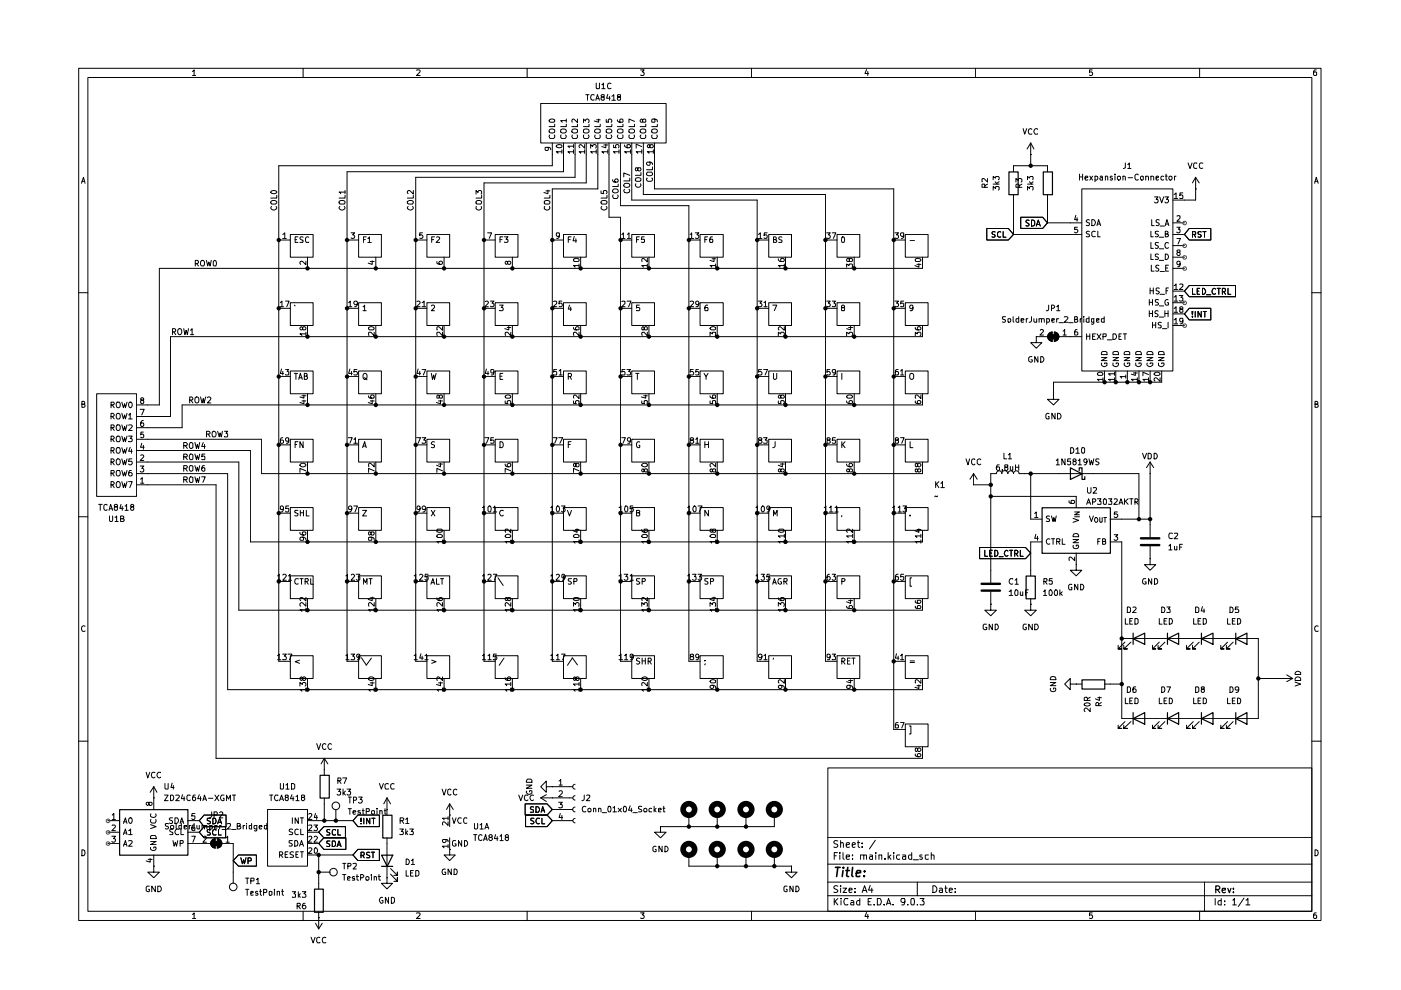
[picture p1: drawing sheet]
<svg xmlns="http://www.w3.org/2000/svg" width="297mm" height="210mm" viewBox="0 0 297 210" stroke-linecap="round" stroke-linejoin="round" font-family="sans-serif">
<g fill="none" stroke="#000" stroke-width=".21">
<path d="M16.7 14.5h263.4v180.7h-263.4zM18.6 16.4h259.5v176.8h-259.5zM40.8 15.2l.4-.4v1.2M40.8 16h.7M64.3 14.5v1.9M88.3 14.9l.6-.1 .2 .2-.1 .3-.7 .7h.8M111.8 14.5v1.9M126.4 17.6l.1 1.2 .6-.1v-1.1M127.6 18h.2l.1-.4v1.2M127.6 18.8h.7M128.9 20l-.3 .8h.8M129.5 17.7l-.2-.1a.67 .67 0 0 0-.5 .5 .67 .67 0 0 0 .2 .7l.5-.1"/>
<path d="M135.8 14.8h.8l-.5 .4 .5 .3-.1 .4h-.7M159.3 14.5v1.9M183.7 14.7l-.3 .9h.8M184 15.2v.8M206.8 14.5v1.9M231.6 14.8h-.6v.6l.4-.2 .3 .3-.1 .4h-.6M254.3 14.5v1.9M279.1 14.8l-.5 .1-.1 .9 .2 .2 .5-.1v-.5l-.2-.2-.4 .1-.1 .2M17.3 38.9l.4-1.3 .3 1.3M17.4 38.4h.6M114.6 21.9h26.6v8.4h-26.6zM116.1 31.2l.2 .1v.5l-.2 .1h-.4l-.1-.1 .1-.6h.8l.3 .6"/>
<path d="M116.5 28.6l-.1 .4 .3 .4h.7l.2-.3-.1-.5M116.5 27.5l.3-.1 .8 .1v.5l-.2 .1a.65 .65 0 0 1-1-.4zM116.5 25.4a.94 .94 0 0 1 1.1 0v.3l-.2 .2-.9-.1zM117.1 30.3v4.8h-58v105.1h2.5M117.6 26.3v.5h-1.2M117.9 30.9l.2-.2h.6l.4 .1v.4a.75 .75 0 0 1-1.2-.3zM119 28.6l-.1 .5 .2 .3 .8-.1 .2-.3-.2-.4M119.1 32.2h-1.2l.4 .1v.2M119.1 31.8v.7M119.5 30.3v6.1h-45.9v103.8h2.4M120.1 26.3v.5h-1.2M120.1 25.6h-1.2l.3 .3"/>
<path d="M120.1 25.2v.7M121.3 28.6l-.1 .4 .3 .4h.7l.2-.3-.1-.5M121.3 27.5a.87 .87 0 0 1 1.1 0v.5a.86 .86 0 0 1-1.2-.1zM121.6 32.2h-1.2l.3 .3M121.6 31h-1.2l.3 .3M121.6 30.7v.6M121.6 31.8v.7M121.9 30.3v7.3h-33.8v102.6h2.4M122.4 26.3v.5h-1.2M122.4 25.2v.8l-.8-.8-.4 .3 .1 .4M123.7 26v-.8l.4 .5 .1-.4 .4-.1 .3 .3v.3l-.2 .2M123.8 28.6l-.1 .5 .3 .3 .7-.1 .2-.3-.2-.4"/>
<path d="M124 32.2h-1.2l.3 .1v.2M124 30.7v.7l-.9-.7-.3 .2 .1 .4M124 31.8v.7M124.2 20.1h.7M124.3 30.3v8.5h-21.7v101.4h2.4M124.5 20.1v1.2M124.9 26.3v.5h-1.2M125.2 31.4v-.7l.4 .4 .3-.4h.4v.7M126 20.2l-.5-.1a.67 .67 0 0 0-.3 .6 .67 .67 0 0 0 .5 .6l.3-.1M126.2 28.6l-.1 .4 .2 .4h.7l.3-.3-.1-.5M126.2 27.5a.87 .87 0 0 1 1.1 0v.5a.86 .86 0 0 1-1.2-.1zM126.3 21.3l.4-1.2 .4 1.2"/>
<path d="M126.4 32.2h-1.2l.4 .3M126.4 31.8v.7M126.4 20.9h.6M126.5 25.4h.8M126.8 30.3v9.8h-9.7v100.1h2.4M126.9 25.2v.7l-.9-.2M127.3 26.3v.5h-1.2M127.7 20.6l-.3-.4 .2-.1h.4l.1 .3-.7 .3 .1 .5 .2 .1 .4-.1v-.5l-.2-.1M128 30.7h.9M128.4 30.6v.7l-.8-.2M128.5 25.3v.6h.5v-.6l.5-.1 .2 .3-.2 .4M128.6 28.6l-.1 .5 .3 .3 .7-.1 .2-.3-.2-.4"/>
<path d="M128.9 32.2h-1.3l.3 .1v.2M128.9 31.8v.7M129.1 30.3v15.8h2.5v94.1h2.3M129.2 20.4v.9M129.7 26.3v.5h-1.2M129.7 20.4l.4-.3v1.2M129.7 21.3h.8M129.9 38.1l.2 .5h.9v-.6l-.4-.1-.3 .3v.2l.3 .2M130.1 30.7v.5l.5 .1-.1-.1 .1-.5h.6v.6M130.9 25.4l.1 .3 .2 .2h.8l.1-.5-.2-.2h-.3l-.2 .2v.4l.2 .1M131 28.6l-.1 .4 .3 .4h.6l.3-.3-.1-.5M131 27.5a.87 .87 0 0 1 1.1 0v.5a.86 .86 0 0 1-1.2-.1z"/>
<path d="M131.1 39v.5h-1.2M131.2 20.6l-.3-.3 .1-.2h.5l.1 .3-.6 .2-.1 .4a.42 .42 0 0 0 .7 .2v-.5l-.3-.1M131.2 32.2h-1.1l.3 .3M131.2 31.8v.7M131.6 30.3v13.3h14.5v96.6h2.3M132.1 26.3v.5h-1.2M132.3 39l.8-.1 .3 .1 .1 .4-.1 .2-.7 .1-.4-.3zM132.4 30.7v.3a.93 .93 0 0 0 1.2 .2v-.5h-.5h-.2v.5l.2 .1M133.4 28.6v.5l.2 .3 .8-.1 .1-.3v-.4M133.5 37.8v.6h-1.2M133.5 37.2l-1.2-.5v.8M133.7 32.2h-1.3l.4 .1v.2"/>
<path d="M133.7 31.8v.7M133.9 30.3v12.1h26.6v97.8h2.5M134.5 26.3v.5h-1.1M134.5 25.7l-1.1-.5v.8M134.7 37.9a.65 .65 0 0 1 .7-.2 .65 .65 0 0 1 .5 .5l-.2 .2h-.8zM134.8 39a.55 .55 0 0 0 .5 .7 .55 .55 0 0 0 .5-.7M135.2 35.8l.1-.2h.5a.35 .35 0 0 1-.1 .6 .35 .35 0 0 1-.5-.4l-.1-.2h-.3a.36 .36 0 0 0 .2 .6l.2-.2M135.9 36.6v.6h-1.2M135.9 28.6l-.2 .4 .4 .4h.6l.2-.3-.1-.5M135.9 27.4h.7l.3 .1v.5a.86 .86 0 0 1-1.2-.1zM136.1 32.2h-1.2l.3 .3M136.1 31.1l-1.2-.5v.8"/>
<path d="M136.1 31.8v.7M136.2 25.5l.3-.3 .4 .2-.1 .5h-.4l-.3-.7-.4 .3 .2 .4h.2l.1-.2M136.4 30.3v10.9h38.6v99h2.5M136.9 26.3v.5h-1.2M137.2 37.8l-.1 .3 .3 .3h.8l.1-.3-.1-.3M137.2 36.5h1l.1 .5a.86 .86 0 0 1-1.2 0zM137.7 34.4l.1 .1v.4l-.1 .2h-.4l-.2-.3 .1-.4h.8l.3 .1v.4M137.8 30.9l.2-.2h.3l.2 .4-.2 .2h-.3l-.2-.2v-.4a.31 .31 0 0 0-.5 .1 .31 .31 0 0 0 .1 .4l.2 .1 .2-.2M138.3 28.6l-.1 .5 .2 .3h.7l.3-.4-.1-.4M138.3 35.4v.6h-1.2M138.5 32.2h-1.3l.4 .1v.2M138.5 31.8v.7"/>
<path d="M138.7 25.2l.2 .2-.1 .5h-.5l-.1-.5a.94 .94 0 0 1 1.1 0l.1 .4M138.8 30.3v9.8h50.7v114.6h2.4M139.4 26.3v.5h-1.2M208.8 39.7v-.6l-.5-.1-.1 .7h1.2M209.4 37.9v.7l-.9-.7h-.3l.1 .6M209.4 39l-.6 .4M210.6 38.1v-.7l.5 .4 .1-.4h.5l.1 .2v.3l-.1 .2M210.6 39h1.2M211 38.5l.4 .5M211.8 38.5l-.5 .4M214.9 36.4v-1.3h7.2v1.3M215.4 38.6v-.7l.5 .4v-.4h.7l.1 .5-.2 .2"/>
<path d="M216.1 39.7v-.5l-.2-.2h-.3l-.2 .2v.5h1.3M216.7 39l-.6 .4M216.9 27.3l.4 1.2 .4-1.2M217.9 38.1v-.7l.4 .4 .1-.4h.6v.7M217.9 39h1.1M218.3 38.5l.4 .5M218.5 32.8h.1M218.5 30.3l-.7 1.3M218.5 30.3l.7 1.3M218.5 30.3v4.8M218.8 27.4l-.3-.1a.67 .67 0 0 0-.5 .5 .67 .67 0 0 0 .3 .7l.5-.1M219 38.5l-.4 .4"/>
<path d="M220 27.4l-.2-.1a.66 .66 0 0 0-.6 .4 .66 .66 0 0 0 .3 .8l.5-.1M228.9 36.9v1.3M228.9 37.5h.6M229.5 36.9v1.3M230 37.8l.6-.2v-.2l-.4-.1-.2 .2 .2 .7 .4-.1M231.1 37.3l.6 .9M231.7 37.3l-.6 .9M232.2 37.4l.3-.1 .3 .3v.3l-.3 .3-.3-.1M232.2 37.3v1.2M233.3 37.4l.3-.1 .2 .2v.7M233.8 37.6l-.6 .3 .1 .3 .5-.1M234.4 37.4l.3-.1 .2 .2v.7"/>
<path d="M234.4 37.3v.9M235.8 37.4l-.3-.1-.1 .2 .1 .3h.3v.3h-.4M236.4 36.9v.2M236.4 37.3v.9M237 37.4l.3-.1 .3 .3v.3l-.3 .3-.4-.3zM238.1 37.4l.3-.1 .2 .2v.7M238.1 37.3v.9M238.6 34.5v1.1l-.4 .1M239.1 34.9l.3-.4v1.2M239.1 35.7h.7M239.2 37.7h.9M241.3 37.1l-.2-.2-.4 .2v.8a.36 .36 0 0 0 .6 .2v-.1"/>
<path d="M241.9 37.4h.5v.6l-.2 .2-.4-.3zM242.9 37.4l.4-.1 .2 .2v.7M242.9 37.3v.9M244 37.4l.4-.1 .2 .2v.7M244 37.3v.9M245.1 37.8l.5-.2v-.2h-.5v.7h.5M246.7 37.4a.36 .36 0 0 0-.6 .2l.1 .5h.5M247.1 37.3h.4M247.2 36.9v1.2l.3 .1M247.9 37.4l.3-.1 .3 .3v.3l-.3 .3-.4-.3zM249 37.3v.9M249.3 37.3l-.3 .1v.2"/>
<path d="M251.9 34.5l.4 1.2 .4-1.2M253.5 37.6l-.7 1.2M253.5 37.6l.8 1.2M253.5 37.6v4.8h-4.8M253.8 34.6l-.6-.1-.1 .3v.7a.45 .45 0 0 0 .7 .1M255 34.6l-.5-.1a.61 .61 0 0 0-.2 .8 .61 .61 0 0 0 .7 .3M278.7 38.9l.4-1.3 .4 1.3M278.8 38.4h.6M41.4 55.9l.6-.1v-.5l-.6-.1v1.2M41.7 55.9l.4 .5M42.6 55.4l.5-.2a.86 .86 0 0 1 .1 1.2h-.4a.74 .74 0 0 1-.2-1zM43.8 55.2l.2 1.2 .3-.9 .2 .9 .3-1.2"/>
<path d="M45.5 55.2a.71 .71 0 0 1 .2 1.2h-.3l-.2-.2v-.7zM57.4 42.8a.86 .86 0 0 1 1.3 0v.2l-.3 .3h-.8zM57.4 40.6a.75 .75 0 0 1 1.3 .2 .75 .75 0 0 1-1.3-.2zM57.6 43.8l-.2 .2a.65 .65 0 0 0 .6 .5 .65 .65 0 0 0 .7-.5l-.2-.2M58.7 41.4v.6h-1.3M59.1 50.9h2.5M59.9 49.7l.5-.3v1.2M59.9 50.6h.8M61.6 49.7h4.8v4.8h-4.8zM62.6 50.8h.3M63.2 50.2h-.6v1.2h.6M64.3 50.3h-.6v.4l.5 .2 .1 .3-.1 .2h-.6"/>
<path d="M64.9 55.4v.7l-.9-.7-.4 .2 .2 .5M65.2 54.5v2.4M65.5 50.3l-.4-.1-.3 .4v.5l.1 .3 .6-.1M71.9 42.8a.86 .86 0 0 1 1.3 0l-.2 .5h-.9zM72.1 43.8l-.2 .2a.65 .65 0 0 0 .6 .6 .65 .65 0 0 0 .7-.6l-.2-.2M73.2 41.4v.6h-1.3M73.2 40.7h-1.3l.3 .4M73.2 40.4v.7M73.6 50.9h2.4M74.4 49.4h.8l-.4 .4 .4 .2-.1 .5h-.7M76 49.7h4.9v4.8h-4.9zM77.1 50.8h.4"/>
<path d="M77.6 50.2h-.5v1.2M78 50.6h.2l.1-.4v1.2M78 51.4h.7M78.5 55.5h.8M78.9 55.3v.8l-.8-.3M79.7 54.5v2.4M86.4 42.8a.86 .86 0 0 1 1.2 0l-.1 .5h-.9l-.2-.3zM86.5 43.8l-.1 .2a.6 .6 0 0 0 .6 .5 .6 .6 0 0 0 .5-.6v-.1M87.6 41.4v.6h-1.2M87.6 40.4v.8l-.8-.8-.4 .2 .1 .5M88.1 50.9h2.4M89.6 49.4h-.6v.6l.4-.2 .3 .2-.1 .5h-.6"/>
<path d="M90.5 49.7h4.8v4.8h-4.8zM91.5 50.8h.5M92.1 50.2h-.6v1.2M92.5 50.3l.5-.1 .2 .4-.7 .8h.7M92.6 55.5l.1 .4 .9 .2a.35 .35 0 0 0 .2-.4 .35 .35 0 0 0-.2-.3h-.3l-.2 .2 .2 .5M94.2 54.5v2.4M100.9 42.7a.86 .86 0 0 1 1.2 .1l-.2 .5h-.8l-.2-.2zM100.9 41.2v-.8l.5 .4v-.3h.6v.7M101 43.8l-.1 .5a.67 .67 0 0 0 .7 .2 .67 .67 0 0 0 .5-.5l-.1-.2M102.1 41.4v.6h-1.2M102.6 50.9h2.4M103.4 49.4h.8l-.5 1.2"/>
<path d="M105 49.7h4.8v4.8h-4.8zM106 50.8h.4M106.6 50.2h-.6v1.2M106.9 50.2h.8l-.4 .5 .4 .2v.3l-.2 .2-.6-.1M107.6 55.6a.35 .35 0 0 1 .6-.2 .35 .35 0 0 1 0 .6 .35 .35 0 0 1-.6-.2l-.2-.4a.35 .35 0 0 0-.3 .3 .35 .35 0 0 0 .3 .4l.2-.3M108.6 54.5v2.4M115.4 42.7a.86 .86 0 0 1 1.2 .1l-.2 .5h-.8l-.2-.2zM115.5 43.8l-.1 .5a.61 .61 0 0 0 .8 .2 .61 .61 0 0 0 .3-.7M115.7 40.5h.9M116.2 40.3v.8l-.9-.3M116.6 41.4v.6h-1.2M117.1 50.9h2.4"/>
<path d="M118.6 49.9l-.2 .2-.4-.1v-.6h.5l.1 .1-.1 1-.5 .1M119.5 49.7h4.8v4.8h-4.8zM120.5 50.8h.4M121.1 50.2h-.6v1.2M121.7 54.9h1l.1 .4-.3 .2h-.7l-.2-.3zM121.8 50.1l-.3 1h.8M122.1 50.6v.8M122.8 56.3h-1.2l.3 .3M122.8 56v.6M123.1 54.5v2.4M127.4 42.8a.86 .86 0 0 1 1.3 0l-.2 .5h-.9zM127.4 40.5v.5l.6 .1-.1-.6h.7l.1 .4-.2 .2"/>
<path d="M127.6 43.8l-.2 .2a.65 .65 0 0 0 .7 .5 .65 .65 0 0 0 .6-.5l-.2-.2M128.7 41.4v.6h-1.3M130 41.3l-.1 .4 .2 .4h.7l.3-.4-.1-.4M130.1 40.1h.5a.46 .46 0 0 1 .5 .5 .65 .65 0 0 1-.7 .3 .65 .65 0 0 1-.5-.5zM131.6 50.9h2.3M131.8 49.7l.4-.3v1.2M131.8 50.6h.7M132.4 40.1l-.1 .3a.65 .65 0 0 0 .6 .5 .65 .65 0 0 0 .6-.5l-.1-.3M133 49.7l.4-.3v1.2M133 50.6h.7M133.9 49.7h4.9v4.8h-4.9zM135 50.8h.4"/>
<path d="M135.6 50.2h-.6v1.2M136.6 50.2h-.5l-.1 .6 .6-.1v.7l-.6-.1M137.2 56.3h-1.1l.3 .3M137.2 54.8v.7l-.8-.7-.3 .2v.5M137.2 56v.6M137.6 54.5v2.4M146.1 50.9h2.3M146.3 49.7l.3-.3v1.2M146.3 50.6h.8M147.4 49.4h.8l-.5 .4 .5 .2-.1 .5h-.7M148.4 49.7h4.9v4.8h-4.9zM149.4 50.8h.5"/>
<path d="M150 50.2h-.6v1.2M151 54.9h.7M151 50.2l-.4 .1-.1 .4v.7h.5v-.7h-.5v.2M151.4 54.7v.8l-.9-.3M151.7 56.3h-1.2l.4 .2v.1M151.7 56v.6M152.1 54.5v2.4M160.5 50.9h2.5M160.8 49.7l.4-.3v1.2M160.8 50.6h.7M162.6 49.4h-.5l-.1 .6 .1-.2h.4l.1 .2v.5h-.6M163 49.7h4.8v4.8h-4.8z"/>
<path d="M164 50.8l.5-.1v-.4l-.5-.1v1.2h.5l.2-.3-.4-.3M165 54.9v.2l.4 .4h.7l.2-.3-.1-.3h-.7v.5l.2 .1M165.8 50.3l-.4-.1-.3 .3 .1 .2 .6 .3v.3l-.7 .1M166.3 56.3h-1.3l.4 .2v.1M166.3 56v.6M166.5 54.5v2.4M175 50.9h2.5M175.3 49.4h.7l-.4 .4 .4 .2-.1 .5h-.6M176.4 49.4h.8l-.5 1.2M177.5 49.7h4.8v4.8h-4.8zM178.5 50.3l.3-.1a.91 .91 0 0 1 .1 1.2l-.4-.1zM179.5 56.6v-.6l.5 .3 .1-.3h.5l.2 .1v.4l-.2 .1"/>
<path d="M180.1 55v-.1l.4-.1 .3 .4-.2 .3h-.4l-.2-.6a.34 .34 0 0 0-.5 .1 .34 .34 0 0 0 .2 .5h.2l.2-.3M181.1 54.5v2.4M189.5 50.9h2.4M189.7 49.4h.8l-.4 .4 .3 .1v.6h-.7M191.6 49.9l-.2 .2h-.2l-.3-.2v-.4l.2-.1h.5v.9l-.5 .3M191.9 49.7h4.9v4.8h-4.9zM193 51h.9M194.1 54.9h1l.1 .3-.2 .3h-.8l-.1-.2zM194.4 56.1h.8M194.8 55.9v.7l-.8-.3M195.6 54.5v2.4h-161.8v29h-4.8M209.2 48.4h4.6l1.1 1.3-1.1 1.2h-4.6z"/>
<path d="M210.6 40.3v-.8l.5 .5 .1-.5h.5l.1 .2v.4l-.1 .2M211 49.2l-.4-.1-.3 .3 .1 .2 .5 .2v.4h-.6M212.2 49.2a.45 .45 0 0 0-.7 .2v.6a.45 .45 0 0 0 .7 .2M212.7 49.1v1.2h.6M214.9 41.2v8.5M214.9 49.7h14.5M216.4 46.1h4.7l1 1.1-1 1.2h-4.7zM217.9 40.3v-.8l.4 .5 .1-.5h.6v.8M218.2 46.7h-.6v.5l.5 .2 .1 .3-.3 .2-.4-.1M218.7 46.7a.52 .52 0 0 1 .7 .3v.6a.52 .52 0 0 1-.7 .3zM219.7 47.9l.4-1.2 .5 1.2M219.9 47.6h.5"/>
<path d="M222.1 41.2v6M222.1 47.2h7.3M228.1 45.6l-.3 1h.7M228.4 46.1v.8M228.4 48.2h-.6v.5h.6l.1 .4-.2 .3-.5-.2M229.4 40.1h19.3v38.6h-19.3zM231 46.7l-.4-.1-.3 .2 .1 .3 .6 .2v.4l-.2 .1h-.5M231 49.1l-.4-.1-.3 .3 .3 .3 .4 .2v.3h-.7M231.5 46.6a.65 .65 0 0 1 .7 .6 .65 .65 0 0 1-.7 .6zM232.2 49.1a.45 .45 0 0 0-.7 .2v.7a.52 .52 0 0 0 .7 .1M232.6 47.8l.3-1.2 .4 1.2M232.7 47.5h.6"/>
<path d="M232.8 49v1.2h.5M244 49v1.2h.5M244 51.4v1.3h.5M244 53.9v1.1h.5M244.1 56.2v1.3h.6M244.2 46.6v1.2h.5M244.8 41.7h.7l-.4 .6h.4v.1v.5l-.6 .1-.1-.2M245.6 49.1h-.7v.3l.7 .5-.2 .3-.5-.1M245.6 51.5l-.5-.1-.2 .2v.3l.7 .4-.2 .4-.5-.1M245.6 53.9h-.7v.4l.7 .4-.2 .3h-.5M245.7 56.3h-.6v.5l.5 .2 .1 .2-.2 .3-.5-.1M245.8 46.7l-.5-.1-.2 .1v.4l.5 .1 .2 .3-.3 .3h-.4"/>
<path d="M245.8 50.3h.9M245.8 52.8h.9M245.8 55.2h.9M245.9 41.7l.4 1.3 .4-1.3M246 47.9h.9M246 57.6h.9M247 41.7h.7l-.4 .6 .4 .1v.4l-.2 .2h-.4l-.1-.2M247.1 47.8l.3-1.2 .4 1.2M247.1 49.6l.5-.1v-.4l-.5-.1v1.2h.4l.2-.4-.3-.2M247.1 53.9a.6 .6 0 0 1 .6 .5 .6 .6 0 0 1-.6 .6zM247.1 47.5h.6M247.1 56.8h.5"/>
<path d="M247.7 51.6l-.2-.2a.65 .65 0 0 0-.5 .6 .65 .65 0 0 0 .5 .7l.2-.2M247.7 56.2h-.6v1.3h.6M248.7 47.2h2.4M248.7 49.7h2.4M248.7 52.1h2.4M248.7 54.5h2.4M248.7 56.9h2.4M248.9 41.2l.4-.3v1.2M248.9 42.1h.8M249.5 45.8h.7v.4l-.7 .7h.7M249.5 48.2h.7l-.3 .4 .3 .1v.5l-.2 .2h-.3l-.2-.2M249.5 50.6h.8l-.5 1.1"/>
<path d="M249.8 53.5l-.3-.3 .2-.2h.4l.1 .3-.7 .4v.2l.3 .3 .4-.2v-.4l-.2-.1M250.2 55.9v.2a.42 .42 0 0 1-.6-.1 .42 .42 0 0 1 0-.5h.6v.8l-.2 .3h-.3M250.8 40.9h-.6l-.1 .6 .2-.2 .4 .1 .1 .6h-.7M252.1 48.4h4.6v2.5h-4.6l-1-1.2zM252.8 49.7h.6l.1-.5-.7-.1v1.2M253.2 49.7l.3 .6M253.5 40.1h.1M254.7 49.2h-.7v.3l.7 .5-.3 .3-.4-.1M255 49.1h.7M255.4 49.1v1.2M16.7 62.1h1.9M36.6 70.4l.6-.1v-.5l-.6-.1v1.3"/>
<path d="M36.8 70.4l.5 .6M37.8 69.9l.5-.2a.86 .86 0 0 1 0 1.3h-.3a.79 .79 0 0 1-.2-1.1zM39 69.7l.2 1.3 .3-1 .2 1 .3-1.3M40.4 70l.3-.3v1.3M40.4 71h.7M59.1 65.4h2.5M59.1 79.8h2.5M59.4 64.2l.4-.4v1.2M59.4 65h.7M59.7 78.2l-.3 1h.7M59.9 78.7v.8M60.5 63.8h.8l-.5 1.2"/>
<path d="M60.5 78.3h.7l-.3 .4 .3 .2v.5h-.7M61.6 64.2h4.8v4.8h-4.8zM61.6 78.7h4.8v4.8h-4.8zM62.4 64.7l.2 .2M62.4 79.2h.7M62.7 79.2v1.2M64.2 69.5l.2-.2h.2l.3 .2-.2 .4h-.4l-.1-.4-.3-.2-.3 .2 .2 .4 .4-.1M64.5 79.8l.6-.1v-.4l-.2-.1h-.4v1.2h.6l.1-.4-.3-.2M64.9 70.8h-1.3l.4 .3M64.9 70.4v.7M65.2 69v2.4M73.6 65.4h2.4"/>
<path d="M73.6 79.8h2.4M73.9 64.2l.4-.4v1.2M73.9 65h.7M74.2 78.2l-.3 1h.8M74.5 78.7v.8M75.7 78.3h-.6l-.1 .6 .2-.2h.3l.3 .3v.3l-.2 .2-.6-.1M75.8 64.4l-.3 .2h-.2l-.3-.2 .1-.5h.6a.78 .78 0 0 1-.3 1.1h-.2M76 64.2h4.9v4.8h-4.9zM76 78.7h4.9v4.8h-4.9zM77 65h.1l.2-.3v1.2M77 65.9h.6M77.1 79.3l.2-.1 .4 .1 .1 .7-.3 .4-.4-.1z"/>
<path d="M78.2 69.4a.61 .61 0 0 1 .7-.2 .61 .61 0 0 1 .4 .7h-1l-.1-.1zM79.3 70.4v.8l-.6-.8-.5 .1v.6M79.7 69v2.4M88.1 65.4h2.4M88.1 79.8h2.4M88.4 63.9l.4-.1 .3 .4-.8 .8h.8M88.7 78.2l-.3 1h.8M89 78.7v.8M89.5 64.2l.4-.4v1.2M89.5 78.3h.8l-.5 1.2M89.5 65h.8M90.5 64.2h4.8v4.8h-4.8z"/>
<path d="M90.5 78.7h4.8v4.8h-4.8zM91.4 64.9l.2-.2h.4l.1 .2v.3l-.7 .7h.7M91.4 79.2l.3 1.2 .3-.9 .1 .9 .4-1.2M93.8 70.4v.8l-.7-.8-.5 .1 .1 .6M93.8 69.3v.7l-.8-.7-.4 .1 .1 .5M94.2 69v2.4M102.6 65.4h2.4M102.6 79.8h2.4M102.9 63.9l.4-.1 .3 .4-.8 .8h.8M103.1 78.2l-.2 1h.7M103.5 78.7v.8M104 63.8h.7l-.4 .5 .4 .2v.4h-.7"/>
<path d="M104.7 78.8l-.2 .3h-.3l-.1-.2v-.5l.4-.1 .2 .3-.1 .8-.5 .1M105 64.2h4.8v4.8h-4.8zM105 78.7h4.8v4.8h-4.8zM105.9 64.7h.8l-.4 .5 .4 .2v.3l-.2 .2-.6-.1M106 79.8h.4M106.6 79.2h-.6v1.2h.6M107.5 69.4h.8M107.9 69.2v.7l-.9-.2M108.3 70.4v.8l-.7-.8h-.4v.7M108.6 69v2.4M117.1 65.4h2.4M117.1 79.8h2.4"/>
<path d="M117.4 63.9h.6v.5l-.7 .6h.7M118 78.3h-.6v.6l.1-.2h.4l.1 .2v.5h-.6M118.5 78.7l.4-.4v1.2M118.5 79.5h.7M119.1 63.8h-.6v.6l.5-.1 .2 .2-.1 .4h-.6M119.5 64.2h4.8v4.8h-4.8zM119.5 78.7h4.8v4.8h-4.8zM120.5 79.8h.5l.2-.1v-.4l-.2-.1h-.5v1.2M120.7 64.7l-.2 .8h.7M120.8 79.8l.4 .6M121 65.1v.8M121.6 69.4l.2 .5h.9v-.6h-.4l-.3 .2v.3l.3 .1"/>
<path d="M122.8 70.4v.8l-.7-.8h-.4v.7M123.1 69v2.4M131.6 65.4h2.3M131.6 79.8h2.3M131.8 63.9h.7v.5l-.7 .6h.7M132.5 78.3h-.6l-.1 .6 .2-.2h.3l.2 .2v.5h-.7M132.9 63.8h.9l-.5 1.2M132.9 78.3h.8l-.4 .4 .4 .3-.1 .5-.7-.1M133.9 64.2h4.9v4.8h-4.9zM133.9 78.7h4.9v4.8h-4.9zM134.8 79.2h.7M135.1 79.2v1.2"/>
<path d="M135.6 64.7h-.6v.6l.5-.1 .1 .2v.3l-.1 .2-.5-.1M136.6 69.5l.2-.2 .4 .1v.5h-.5l-.1-.1v-.4l-.3-.1h-.2v.6h.4l.1-.1M137.2 70.4v.8l-.6-.8h-.5v.7M137.6 69v2.4M146.1 65.4h2.3M146.1 79.8h2.3M146.3 63.9l.5-.1 .3 .3-.8 .9h.8M147 78.3h-.6l-.1 .6 .2-.2h.3l.3 .3v.3l-.2 .2-.6-.1M148.1 78.3h-.5l-.1 .6 .2-.2 .4 .1v.7l-.6-.1M148.2 64.4l-.5 .2-.2-.2v-.3a.35 .35 0 0 1 .3-.3 .35 .35 0 0 1 .4 .3l-.2 .8-.4 .1M148.4 64.2h4.9v4.8h-4.9zM148.4 78.7h4.9v4.8h-4.9z"/>
<path d="M149.3 79.2l.4 .6 .4-.6M149.7 79.8v.6M150 64.7l-.4 .1-.2 .2v.8l.6 .1v-.7h-.5l-.1 .2M150.5 71.2v-.8l.5 .4 .1-.4h.5v.8M150.6 69.4l.7-.1 .4 .1v.4l-.1 .1h-.8l-.3-.2zM152.1 69v2.4M160.5 65.4h2.5M160.5 79.8h2.5M160.8 63.8h.7l-.4 .5 .4 .2v.4h-.7M161.5 78.3h-.6l-.1 .6 .5-.2 .2 .3v.3l-.1 .2-.6-.1M161.9 78.3h.8l-.5 1.2M162 64.2l.3-.4v1.2"/>
<path d="M162 65h.6M163 64.2h4.8v4.8h-4.8zM163 78.7h4.8v4.8h-4.8zM163.8 64.7h.9l-.5 1.2M164 79.2v1.1l.2 .1h.2l.3-.2v-1M165 71.2v-.8l.5 .4 .1-.4h.5l.2 .2v.4l-.2 .2M166.3 69.3v.7l-.9-.7-.4 .2 .2 .4M166.5 69v2.4M175 65.4h2.5M175 79.8h2.5M175.3 63.8h.7l-.4 .5 .4 .2-.1 .4h-.6M175.9 78.3h-.6v.6l.5-.2 .2 .3v.3l-.1 .2-.6-.1"/>
<path d="M176.4 63.8h.7l-.3 .5 .3 .1v.5h-.7M177.1 78.8l-.1 .3h-.3l-.3-.3 .1-.4h.6v.9l-.1 .2h-.4M177.5 64.2h4.8v4.8h-4.8zM177.5 78.7h4.8v4.8h-4.8zM178.5 79.2v1.2M178.7 65.2h-.2a.31 .31 0 0 1 .1-.4 .31 .31 0 0 1 .4 .1v.3h-.3l-.3 .3 .1 .4h.5l.1-.4-.3-.3M179.5 71.2v-.8l.5 .4 .1-.4h.5l.2 .2v.4l-.2 .2M179.9 69.4h.9M180.3 69.2v.7l-.8-.2M181.1 69v2.4M189.5 65.4h2.4M189.5 79.8h2.4"/>
<path d="M189.7 63.8h.8l-.4 .5 .3 .1v.5h-.7M190.4 78.3l-.6 .3v.8l.6 .1v-.7l-.4-.1-.2 .3M190.9 78.7l.4-.4v1.2M190.9 79.5h.7M191.6 63.8h-.6l-.1 .6 .2-.1h.3l.2 .1v.5h-.7M191.9 64.2h4.9v4.8h-4.9zM191.9 78.7h4.9v4.8h-4.9zM193 79.3l.2-.1 .4 .1 .1 .7-.3 .4-.4-.1zM193.6 65.2l-.2 .3-.4-.1v-.6l.4-.1 .2 .2v.7l-.2 .3h-.4M194.1 71.2v-.8l.4 .4 .1-.4h.5l.1 .2v.4l-.1 .2M194.1 69.4v.4l.2 .1h.8l.1-.4-.2-.2h-.3l-.2 .2 .1 .4h.1M195.6 69v2.4h-159.4v16.9h-7.2"/>
<path d="M213.2 67.1h-.6a.47 .47 0 0 0 0 .5 .47 .47 0 0 0 .5 .2v.4h-.6M213.7 67.7l.5-.1v.6h-.5zM214.8 67.1v1.1l.2 .1M216 67.6h-.5l-.1 .5a.36 .36 0 0 0 .6 .1M216 67.1v1.2M216.5 67.9l.6-.1-.1-.2h-.5v.6h.5M217.6 67.6v.7M217.9 67.6h-.2l-.1 .1M218.7 67.1v.9l-.2 .2-.3 .1M218.8 75.6h-.4l-.3 .3 .1 .7 .3 .2 .3-.1 .1-.4h-.3M219.2 67.6v.6l.2 .1 .4-.1M219.7 71.4v1.2h-1.2l1.2 1.2 1.2-1.2h-1.2"/>
<path d="M219.7 71.4h.1M219.7 71.4h2.4M219.8 67.6v.7M220.1 75.6v1.2l-.7-1.2v1.2M220.3 67.7l.5-.1v.7M220.3 67.6v.7M220.6 70l.4-.1 .2 .3-.7 .8h.7M220.6 75.6h.5a.66 .66 0 0 1 .2 .8 .66 .66 0 0 1-.7 .4zM220.8 67.7l.1-.1h.4l.1 .7M221.9 68.2a.36 .36 0 0 0 .6-.1l-.1-.5h-.5v1.2M222.3 64.7v.8l-.1 .4h-.4M222.8 71h1v.9h-1z"/>
<path d="M222.9 65.4h.5l.2-.5-.2-.2h-.5v1.2M223 67.9l.5-.1v-.2h-.5v.6h.5M223.1 70.4a.97 .97 0 0 0-1 1 .97 .97 0 0 0 1 1M223.1 70.4v2M223.5 70.4v2M223.5 70.4a.97 .97 0 0 1 1 1 .97 .97 0 0 1-1 1M224 65l.4-.3v1.2M224 65.9h.7M224 67.6v.7M224.5 67.6l-.5 .1M224.5 71.4h4.9M224.5 68.4h1"/>
<path d="M225.4 70.2l.3-.3v1.1M225.4 71h.7M225.6 67.2l.6-.1 .2 .2-.1 .4-.7 .6h.8M226.6 68.4h.9M227.8 67.7h.6v-.6h-.6v1.2l.6-.1 .1-.3-.3-.2M228.4 69.9h-.4l-.2 .3v.8h.6l.1-.1v-.4l-.1-.1h-.5l-.1 .1M229 67.6v.7M229.4 67.6h-.3l-.1 .1M229.8 67.1v.1M229.8 67.6v.7M230.4 70.8v1.2M230.4 71.3h.7"/>
<path d="M230.9 67.6l-.6 .1v.5h.6M230.9 67.1v1.2M231.1 70.8v1.2M231.7 71.3h.4M231.9 68.2h-.5l.1-.6h.4v1l-.2 .2-.3-.1M232.2 70.8h-.5v1.2h.5M232.5 67.9l.5-.1v-.2h-.5v.6h.5M232.6 70.8l.8 1.2M232.8 79.1a.66 .66 0 0 1 1.1 .2l-.3 .3h-.7l-.2-.3zM233.4 70.8l-.8 1.2M233.5 75.8h1.2l-1.2 .7h1.2M233.6 77l-.1 .1a.66 .66 0 0 0 .5 .6 .66 .66 0 0 0 .7-.2v-.5h-.5v.1"/>
<path d="M233.7 74.6l.7-.1 .3 .2v.5h-1.2zM233.9 71.4l.6-.1v-.4l-.6-.1v1.2M234.1 67.6l-.6 .1v.5h.6M234.1 67.1v1.2M234.2 78.7v2.3M234.8 72.1h.9M236 70.8h.5a.66 .66 0 0 1 .2 .8 .66 .66 0 0 1-.7 .4zM236 77v.5a.61 .61 0 0 0 .7 .2 .61 .61 0 0 0 .4-.7h-.5v.1M236 75.8h1.2l-1.2 .7h1.2M236 74.7l.2-.2h.7l.3 .3v.4h-1.2zM236.3 79.3h-1.3l.4 .3M236.3 78.9v.7"/>
<path d="M236.6 78.7v2.3M237.2 71.3h.4M237.7 70.8h-.5v1.2h.5M238.2 70.8h.6M238.3 75.8h1.2l-1.2 .7h1.2M238.4 77l-.1 .1a.66 .66 0 0 0 .5 .6 .66 .66 0 0 0 .7-.2v-.5h-.5v.1M238.4 74.7l.3-.2h.6l.2 .2v.5h-1.2zM238.5 70.8v1.2M238.7 79.8h-1.2l.3 .4M238.7 79.5v.7M239 78.7v2.3M240.3 79.1h.8"/>
<path d="M240.7 78.9v.7l-.8-.3M240.8 77v.5a.61 .61 0 0 0 .8 .2 .61 .61 0 0 0 .3-.7h-.4v.1M240.8 75.8h1.2l-1.2 .7h1.2M240.8 74.7l.3-.2h.6l.3 .3v.4h-1.2zM241.5 78.7v2.3M243.2 75.8h1.2l-1.2 .7h1.2M243.3 77l-.1 .1a.64 .64 0 0 0 .6 .6 .64 .64 0 0 0 .6-.6v-.1h-.6v.1M243.3 74.7l.2-.2h.6l.3 .3v.4h-1.2zM243.5 79.4l-1.2-.5v.8M243.7 63.5v1.2M243.7 65.9v1.2M243.7 64.1h.7"/>
<path d="M243.7 66.5h.7M243.8 61v1.3M243.8 78.7v2.3M243.8 61.6h.7M244.4 63.5v1.2M244.4 65.9v1.2M244.4 68.3v1.2M244.4 68.9h.6M244.5 61v1.3M244.8 79.1a.75 .75 0 0 1 1.2 .2l-.3 .3h-.8l-.2-.3zM245 68.3v1.2M245.5 66h-.6v.5l.6 .1v.3l-.2 .2h-.4"/>
<path d="M245.6 77v.5a.61 .61 0 0 0 .8 .2 .61 .61 0 0 0 .3-.7h-.4v.1M245.6 75.8h1.2l-1.2 .7h1.2M245.6 74.7l.3-.2h.7l.2 .3v.4h-1.2zM245.6 63.6h-.7v.3l.7 .5-.1 .3h-.6M245.8 61.1l-.5-.1-.2 .2v.4l.7 .4-.3 .3-.4-.1M245.8 64.9h.9M245.8 67.2h.9M246 62.4h.9M246.2 68.4h-.6v.4a.47 .47 0 0 1 .5 .2 .47 .47 0 0 1 0 .5h-.6M246.3 78.7v2.3h-22.9v2.5M246.5 69.7h.9M247 66.5h.7"/>
<path d="M247 65.9v1.2M247.2 61.6h.4M247.7 63.6l-.1-.1a.66 .66 0 0 0-.6 .5 .66 .66 0 0 0 .2 .7l.5-.1v-.4h-.2M247.7 65.9v1.2M247.7 68.3v1.2M247.7 61h-.5v1.3M248.7 61.7h2.4M248.7 64.2h2.4M248.7 66.6h2.4M248.7 69h2.4M248.9 60.5l.4-.3v1.2M248.9 63l.4-.3v1.1"/>
<path d="M248.9 65.4l.4-.4v1.2M248.9 67.8l.4-.3v1.2M248.9 61.4h.8M248.9 63.8h.8M248.9 66.2h.8M248.9 68.7h.8M250 62.7h.8l-.4 .4 .4 .1v.6h-.8M250.1 60.3h.7v.4l-.8 .7h.8M250.4 65.5h-.2a.34 .34 0 0 1 .1-.4 .34 .34 0 0 1 .5 .1l-.1 .3-.5 .1v.6l.6-.1v-.4l-.3-.2M250.8 68l-.3 .2h-.3v-.7l.6 .1v.8l-.6 .3M252.1 65.4h4.6v2.4h-4.6l-1-1.2zM252.1 60.5h9.9v2.4h-9.9l-1-1.2z"/>
<path d="M252.8 67.1v.1M252.8 66v.7M252.8 61.1v1.3h.6M253.4 66v1.2M253.8 61.7h.4M254.3 61.1h-.5v1.3h.5M254.7 66v1.2l-.7-1.2v1.2M254.9 61.1a.64 .64 0 0 1 .7 .7 .64 .64 0 0 1-.7 .6zM255.1 66h.7M255.4 66v1.2M255.8 62.5h.9M257.7 61.3l-.1-.1a.61 .61 0 0 0-.6 .3 .61 .61 0 0 0 .1 .7l.3 .2 .3-.2"/>
<path d="M258.1 61.1h.6M258.4 61.1v1.3M259.2 61.8l.6-.1v-.5l-.6-.1v1.3M259.4 61.8l.4 .6M260.4 61.1v1.3h.5M278.1 62.1h2M17.4 85.7h.5l.1-.4-.2-.2h-.4v1.3l.6-.1v-.4l-.2-.2M20.5 83.5h8.5v21.7h-8.5zM23.5 98h.5l.2-.3-.2-.4h-.5v1.3M23.5 95.5h.5l.2-.4-.2-.2h-.5v1.2M23.5 93.1h.5l.2-.4-.2-.2h-.5v1.1M23.5 90.7l.6-.1 .1-.3-.2-.2h-.5v1.2"/>
<path d="M23.5 88.3h.5l.2-.4-.2-.3h-.5v1.2M23.5 85.9l.6-.1 .1-.4-.2-.1h-.5v1.1M23.8 98l.4 .6M23.8 95.5l.4 .6M23.8 93.1l.4 .5M23.8 90.7l.4 .6M23.8 88.3l.4 .5M23.8 85.9l.4 .5M24.7 92.6l.3-.1h.3a.87 .87 0 0 1 0 1.1h-.5l-.2-.3zM24.7 87.8l.3-.2 .3 .1a.87 .87 0 0 1 0 1.1h-.5l-.2-.3zM24.8 99.7h.5l.2 .5-.1 .6-.2 .1-.4-.1-.2-.3zM24.8 97.4h.5a.8 .8 0 0 1-.1 1.2h-.2a.77 .77 0 0 1-.2-1.2z"/>
<path d="M24.8 94.9h.5a.77 .77 0 0 1-.1 1.2l-.4-.1a.87 .87 0 0 1 0-1.1zM24.8 90.1h.5a.77 .77 0 0 1-.1 1.2l-.4-.1a.87 .87 0 0 1 0-1.1zM24.8 85.3h.5a.77 .77 0 0 1-.1 1.1h-.4a.87 .87 0 0 1 0-1.1zM25.8 99.7l.4 1.2 .2-.8 .2 .8 .3-1.2M25.8 97.3l.4 1.3 .2-1 .2 1 .3-1.3M25.8 94.9l.4 1.2 .2-.8 .2 .8 .3-1.2M25.8 92.5l.4 1.1 .2-.8 .2 .8 .3-1.1M25.8 90.1l.4 1.2 .2-.9 .2 .9 .3-1.2M25.8 87.6l.4 1.2 .2-.8 .2 .8 .3-1.2M25.8 85.3l.4 1.1 .2-.8 .2 .8 .3-1.1M27.3 92.5h.7l-.4 .5 .4 .1v.4l-.1 .1h-.6M27.3 90.2l.6-.1 .1 .2-.1 .3-.6 .7h.7"/>
<path d="M27.3 88h.1l.2-.4v1.2M27.3 88.8h.7M27.4 85.3a.61 .61 0 0 1 .6 .5 .61 .61 0 0 1-.4 .6l-.3-.5zM27.6 94.8l-.3 .9h.7M27.9 99.7l-.5 .1-.1 .9 .2 .2 .4-.1 .1-.4-.2-.2h-.3l-.2 .2M27.9 95.3v.8M27.9 97.3h-.5l-.1 .6 .6-.1 .1 .2v.3l-.2 .3h-.4l-.1-.2M29 93.1h26.5v7.3h140.1v-2.4M29 95.5h24.1v19.4h142.5v-2.5M29 98h21.6v31.4h145v-2.5M29.7 98.8h.8l-.4 .5 .4 .3-.1 .4-.5 .1-.2-.2M29.7 86.8h.9l-.5 1.2"/>
<path d="M29.8 96.5l.4-.1 .3 .4-.8 .8h.8M30.1 94l-.3 .8h.8M30.1 84.8h-.2a.31 .31 0 0 1 .1-.4 .31 .31 0 0 1 .4 .1v.3h-.3l-.3 .3 .1 .4 .2 .1 .4-.3-.1-.4-.2-.1M30.4 91.6h-.5l-.1 .6 .2-.2 .4 .1v.6h-.6M30.4 89.2h-.3a.93 .93 0 0 0-.2 1.1 .43 .43 0 0 0 .5-.1 .43 .43 0 0 0 0-.5h-.5l-.1 .2M30.4 94.4v.9M39 96.9h.5l.2-.2-.1-.3-.6-.1v1.2M39 94.5l.6-.1 .1-.3-.2-.3h-.5v1.3M39 99.3l.6-.1 .1-.3-.2-.2h-.5v1.2M39.3 96.9l.4 .6M39.3 94.5l.4 .6M39.3 99.3l.4 .6"/>
<path d="M40.2 84.8h.6l.1-.4-.3-.2h-.4v1.2M40.3 98.7h.4l.2 .2v.8l-.5 .2a.86 .86 0 0 1-.1-1.2zM40.4 96.3l.5 .1v.9l-.2 .2h-.4l-.1-.2a.82 .82 0 0 1 .2-1zM40.4 93.8h.2l.3 .3v.8l-.5 .2a.86 .86 0 0 1 0-1.3zM40.5 84.8l.4 .6M41.3 96.3l.4 1.2 .1-.9 .3 .9 .2-1.2M41.3 93.8l.4 1.3 .1-.9 .3 .9 .2-1.3M41.3 98.7l.4 1.2 .1-.8 .3 .8 .2-1.2M41.4 84.3l.3-.1 .4 .1 .1 .7-.4 .4-.4-.1zM42.5 84.2l.3 1.2 .3-.9 .2 .9 .3-1.2M43.1 93.8l-.3 .9h.7M43.4 98.7l-.5 .1a.82 .82 0 0 0 .1 1.1l.4-.2v-.5l-.4-.1-.2 .3"/>
<path d="M43.4 94.2v.9M43.4 96.3h-.6v.6l.1-.2h.4l.1 .2v.5h-.6M43.8 92h.6l.1-.1v-.4l-.7-.1v1.2M43.9 84.3l.2-.1h.4l.2 .2-.1 .4-.7 .6h.8M44.1 92l.4 .6M45.2 91.4l.4 .1a.67 .67 0 0 1 0 1.1h-.5l-.1-.1a.82 .82 0 0 1 .2-1.1zM46.1 91.4l.4 1.2 .2-.8 .2 .8 .3-1.2M47.6 91.4h.7l-.4 .5 .4 .1v.5h-.7M59.1 94.3h2.5M59.9 92.8l-.3 .1-.2 .2v.8l.5 .1 .2-.2v-.3l-.2-.2h-.4l-.1 .2M61.2 93.3v.2a.42 .42 0 0 1-.5-.1 .42 .42 0 0 1-.1-.5h.6v.8l-.2 .3h-.3M61.6 93.1h4.8v4.9h-4.8z"/>
<path d="M62.6 94.2h.3M63.2 93.6h-.6v1.3M63.3 80.4l.4-1.2 .4 1.2M63.4 80.1h.6M63.7 98.4a.61 .61 0 0 1 .7-.2 .61 .61 0 0 1 .4 .6 .61 .61 0 0 1-.7 .2 .61 .61 0 0 1-.4-.6zM64 85h.9M64 83.9h.9M64.3 93.6v1.3l-.7-1.3v1.3M64.4 84.8v.8l-.8-.3M64.4 83.7v.7l-.8-.2M64.9 99.8l-1.3-.5v.9M65.2 83.5v2.4"/>
<path d="M65.2 98v2.4M73.6 94.3h2.4M73.8 92.8h.9l-.5 1.2M75 93.1h.2l.2-.3v1.2M75 94h.8M76 93.1h4.9v4.9h-4.9zM76.9 94.9l.4-1.3 .3 1.3M77 94.6h.6M77.2 80.1l.6 .4M78.2 83.9v.3l.2 .2h.9a.42 .42 0 0 0-.1-.5 .42 .42 0 0 0-.5-.1l-.1 .4 .2 .2M78.5 85h.8M78.9 84.8v.8l-.8-.3"/>
<path d="M79.3 99.8l-1.1-.5v.9M79.3 98.2v.8l-.8-.8-.3 .2v.6M79.7 83.5v2.4M79.7 98v2.4M88.1 94.3h2.4M88.3 92.8h.9l-.5 1.2M89.5 92.8h.8l-.5 .5 .5 .2v.3l-.2 .2-.6-.1M90.5 93.1h4.8v4.9h-4.8zM92.1 93.7l-.4-.1-.3 .3 .2 .3 .5 .2v.3l-.1 .2-.6-.1M93 85h.8M93 98.4h.8M93.1 84l.3-.3 .4 .3-.1 .4h-.5l-.1-.4-.3-.3-.2 .2v.4l.4 .1 .1-.2"/>
<path d="M93.4 84.8v.8l-.9-.3M93.4 98.2v.8l-.9-.4M93.8 99.8l-1.2-.5v.9M94.2 83.5v2.4M94.2 98v2.4M102.6 94.3h2.4M102.8 92.8h.8l-.5 1.2M104.7 92.8h-.6v.6l.5-.1 .1 .2v.3l-.1 .2-.5-.1M105 93.1h4.8v4.9h-4.8zM106 93.6a.52 .52 0 0 1 .7 .4v.6a.52 .52 0 0 1-.7 .3zM107.1 85v.5l.6 .1-.2-.2 .1-.4h.6v.6M107.1 98.4l.1 .4 .8 .2 .3-.3-.1-.4-.4-.1-.3 .3v.2l.3 .3"/>
<path d="M107.2 83.9a.66 .66 0 0 1 1.1 .3l-.3 .2h-.6l-.3-.2zM108.3 99.8l-1.2-.5v.9M108.6 83.5v2.4M108.6 98v2.4M117.1 94.3h2.4M117.3 92.8h.8l-.5 1.2M118.5 92.8h.8l-.6 1.2M119.5 93.1h4.8v4.9h-4.8zM120.5 94.2h.4M121.1 93.6h-.6v1.3M121.6 85v.5l.6 .1-.2-.2 .1-.4h.7l-.1 .6M122.1 98.5l.2-.3 .4 .1v.6a.51 .51 0 0 1-.7-.6h-.3l-.1 .4 .2 .3 .3-.3"/>
<path d="M122.8 83.7v.8l-.9-.8-.3 .3 .1 .4M122.8 99.8l-1.2-.5v.9M123.1 83.5v2.4M123.1 98v2.4M131.6 94.3h2.3M131.8 92.8h.8l-.5 1.2M133.7 93.3a.35 .35 0 0 1-.3 .3 .35 .35 0 0 1-.4-.3v-.2a.35 .35 0 0 1 .4-.3 .35 .35 0 0 1 .3 .3l-.2 .8-.4 .1M133.9 93.1h4.9v4.9h-4.9zM135.6 93.7a.42 .42 0 0 0-.6 .3v.6l.1 .2h.5v-.4h-.1M136.1 85v.5l.6 .1-.1-.6h.6v.6M136.1 98.4l.5-.2 .5 .1 .1 .1v.4a.75 .75 0 0 1-1.1-.2zM136.5 83.9h.7"/>
<path d="M136.6 99.7l.2-.3 .4 .1v.5h-.5l-.1-.5-.3-.1a.35 .35 0 0 0-.2 .3 .35 .35 0 0 0 .2 .4l.3-.1v-.2M136.9 83.7v.7l-.9-.2M137.6 83.5v2.4M137.6 98v2.4M146.1 94.3h2.3M146.6 93.3l-.3-.2 .1-.2h.6l.1 .2-.8 .5 .2 .4h.4l.2-.2v-.2l-.3-.3M147.5 93.1l.3-.3v1.2M147.5 94h.7M148.4 93.1h4.9v4.9h-4.9zM149.4 94.2h.8M149.4 93.6v1.3M150.2 93.6v1.3"/>
<path d="M150.5 85v.5l.6 .1-.1-.6h.7l-.1 .6M150.5 83.9l.1 .3 .3 .2h.7l.1-.5-.1-.2h-.4l-.2 .2v.4l.2 .1M151 99.7l.3-.3 .4 .1v.5h-.6l-.1-.5a.31 .31 0 0 0-.4 .1 .31 .31 0 0 0 .1 .4h.3v-.2M151.7 98.2v.8l-.8-.8-.4 .3v.3l.2 .2M152.1 83.5v2.4M152.1 98v2.4M160.5 94.3h2.5M161 93.3l-.2-.2 .1-.2h.6v.2l-.7 .5 .2 .4h.4l.1-.2v-.2l-.2-.3M161.9 92.8h.7l-.4 .5 .4 .1v.5h-.7M163 93.1h4.8v4.9h-4.8zM164.3 93.6v1l-.1 .2-.4 .1M165 85v.5l.6 .1-.1-.6h.7l.1 .4-.2 .2"/>
<path d="M165.4 98.4h.9M165.5 84l.3-.3h.2l.3 .3-.2 .4h-.4l-.2-.2v-.3l-.2-.2-.3 .3v.2l.2 .2h.2l.1-.2M165.5 99.7l.1-.2 .4-.1 .3 .4-.1 .2-.4 .1-.3-.3v-.3a.31 .31 0 0 0-.4 .1 .31 .31 0 0 0 .1 .4h.3v-.2M165.9 98.2v.8l-.9-.4M166.5 83.5v2.4M166.5 98v2.4M175 94.3h2.5M175.5 93.3l-.2-.1v-.3h.6l.1 .2-.1 .2h-.4l-.2 .2 .1 .5h.5l.1-.2v-.2l-.2-.3M177.1 92.8h-.6l-.1 .6 .6-.1 .1 .6h-.7M177.5 93.1h4.8v4.9h-4.8zM178.5 93.6v1.3M178.7 94.2l.5 .7"/>
<path d="M179.2 93.6l-.7 .8M179.5 85a.72 .72 0 0 0 .5 .6 .72 .72 0 0 0 .8-.3l-.1-.3-.4-.1a.35 .35 0 0 0-.3 .4 .35 .35 0 0 0 .3 .3M179.5 98.4l.2 .4a.82 .82 0 0 0 1.1-.1v-.2l-.3-.3h-.2l-.3 .3v.2l.3 .3M179.6 83.9a.75 .75 0 0 1 1.2 .3l-.3 .2h-.7l-.3-.2zM180.1 99.7v-.2l.4-.1 .3 .4-.1 .2-.4 .1-.2-.1-.1-.5a.31 .31 0 0 0-.4 .1 .31 .31 0 0 0 .1 .4l.1 .1 .3-.3M181.1 83.5v2.4M181.1 98v2.4M189.5 94.3h2.4M190 93.3l-.2-.1v-.3h.6v.4h-.4l-.2 .2 .1 .5h.5l.1-.4-.2-.3M190.9 92.8h.8l-.5 1.2M191.9 93.1h4.9v4.9h-4.9zM193 93.6v1.3h.6"/>
<path d="M194.1 85v.3l.2 .2h.9v-.5l-.5-.1a.35 .35 0 0 0-.2 .4 .35 .35 0 0 0 .2 .3M194.6 99.7l.1-.3h.3l.2 .3v.3l-.5 .1-.1-.1-.1-.5h-.4v.5l.2 .1 .3-.3M194.6 98.5l.1-.3h.3l.2 .3v.2l-.2 .3h-.3l-.1-.2v-.3l-.4-.3-.1 .2v.4l.2 .2 .3-.3M195.2 83.7v.8l-.8-.8-.3 .2v.5M195.6 83.5v2.4h-157v4.8h-9.6M204.8 97.3l.4 1.3 .4-1.3M206.7 97.5l-.2-.2-.4 .2v.8a.36 .36 0 0 0 .6 .2v-.1M207.9 97.5l-.3-.2-.4 .3v.6l.4 .4 .3-.2M211.8 98.6h-.4a.82 .82 0 0 0 .1 1.1l.4-.1v-.5l-.4-.1-.3 .2M212.5 99.6v.1M212.9 96.1v1.2h.5M213.2 99.1l-.2-.5h.6v.4l-.6 .1v.5l.2 .1h.2l.3-.2-.1-.4h-.2"/>
<path d="M213.8 96.4l.3-.3v1.2M213.8 97.3h.7M214.2 98.9v.7l.2 .1 .3-.1M214.7 98.9v.8M215.3 98.6v1.1M215.3 99.1h.7M216 98.6v1.1M222.4 87.7l-.3-.1-.4 .4v.6l.2 .2h.5v-.5h-.1M223.4 83.5v1.2h1.1l-1.1 1.2-1.3-1.2h1.3M223.4 83.5h.1M223.7 87.6v1.2l-.7-1.2v1.2M223.9 97.6l.4-.3v1.3"/>
<path d="M223.9 98.6h.7M224.2 87.6a.66 .66 0 0 1 .7 .4 .66 .66 0 0 1-.2 .8h-.5zM225.8 97.3v1.3l-.7-1.3v1.3M227 97.3h-.6l-.1 .6 .6-.1 .1 .6-.2 .2h-.3l-.2-.2M227 94.9h.4a.66 .66 0 0 1 .3 .8 .66 .66 0 0 1-.7 .4zM227.7 97.8l-.2-.1 .2-.4h.2l.3 .2-.2 .3h-.3l-.2 .2v.4l.2 .2h.2l.3-.3v-.3l-.3-.2M228.1 95.3l.4-.4v1.2M228.1 96.1h.8M228.6 97.6h.2l.1-.3v1.3M228.6 98.6h.7M229.4 95l.4-.1 .2 .2v.7a.35 .35 0 0 1-.5 .3 .35 .35 0 0 1-.2-.4zM230.5 97.8a.35 .35 0 0 1-.4 .3 .35 .35 0 0 1-.3-.3l.1-.4 .3-.1a.72 .72 0 0 1 .3 .7 .72 .72 0 0 1-.6 .6"/>
<path d="M230.9 97.3l.2 1.3 .3-1 .3 1 .2-1.3M233 97.4l-.5-.1-.2 .2v.3l.7 .3-.2 .5-.5-.1M233.9 80.4h-1.2l.3 .4M233.9 80.1v.7M236.3 80.4h-1.3l.4 .4M236.3 80.1v.7M241.1 80.4h-1.2l.3 .4M241.1 80.1v.7M242.2 96.1l.5 1.2 .4-1.2M243.4 96.1h.4l.3 .3v.6l-.2 .3h-.5zM243.5 80.4h-1.2l.4 .4M243.5 80.1v.7"/>
<path d="M243.8 98v15.9M243.8 98l-.7 1.1M243.8 98l.8 1.1M244.7 96.1a.66 .66 0 0 1 .6 .4 .66 .66 0 0 1-.2 .8h-.4zM246 80.1v.8l-.9-.8-.4 .3 .2 .4M278.8 85.7h.5l.1-.4-.6-.2v1.3h.4l.3-.5-.3-.2M16.7 109.6h1.9M20.9 106.9h.8M21.3 106.9v1.3M22.7 107.1l-.3-.2-.4 .4 .1 .7 .3 .2 .3-.2M23.1 108.2l.4-1.3 .4 1.3M23.2 109.4v.9a.35 .35 0 0 0 .3 .3 .35 .35 0 0 0 .4-.3v-.9"/>
<path d="M23.2 107.9h.6M23.5 102.8h.5l.2-.3-.2-.4h-.5v1.3M23.5 100.3h.5l.2-.4-.2-.2h-.5v1.2M23.8 102.8l.4 .6M23.8 100.3l.4 .6M24.4 109.7l.3-.3v1.2M24.4 110.6h.7M24.5 107.4h-.2l-.1-.2 .3-.3h.2l.2 .5-.6 .1-.1 .2v.3l.3 .2 .4-.2v-.4l-.2-.2M24.7 102.3l.3-.2 .4 .2 .1 .7-.3 .4-.5-.2zM25.6 110l.6-.1v-.4l-.6-.1v1.2h.5l.2-.4-.3-.2M25.7 106.9l-.3 .9h.8M25.8 102.1l.4 1.3 .2-.9 .2 .9 .3-1.3"/>
<path d="M25.9 107.4v.8M26.5 107.3h.2l.1-.4v1.3M26.5 108.2h.7M27.3 102.1h.7l-.5 1.3M27.9 107.4h-.1a.31 .31 0 0 1 .1-.4 .31 .31 0 0 1 .4 .1v.3h-.4l-.2 .3 .1 .4 .1 .1 .5-.2-.1-.5-.2-.1M29 100.4h19.3v45.8h147.3v-2.3M29 102.8h16.8v58h149.8v-2.5M29.8 101.6l.3-.3v1.2M29.8 102.5h.7M39 101.7h.5l.2-.2-.1-.3-.6-.1v1.2M39.3 101.7l.4 .6M40.4 101.1l.5 .2v.8l-.2 .2h-.4a.86 .86 0 0 1 .1-1.2z"/>
<path d="M41.3 101.1l.4 1.2 .1-.9 .3 .9 .2-1.2M42.8 101.1h.7l-.5 1.2M59.1 108.8h2.5M60.1 107.8l-.2 .2h-.5v-.6l.5-.1a.72 .72 0 0 1 .2 .7 .72 .72 0 0 1-.6 .5M61.2 107.3h-.6l-.1 .6 .6-.1 .1 .6-.2 .1h-.3l-.2-.1M61.6 107.6h4.8v4.8h-4.8zM63.2 108.2h-.6l-.1 .2 .1 .3 .6 .2v.3l-.3 .2-.4-.1M63.6 112.9a.72 .72 0 0 0 .5 .6 .72 .72 0 0 0 .8-.3l-.2-.4h-.5l-.1 .4 .3 .3M63.7 108.2v1.2M63.7 108.7h.7M64.2 113.9l.2 .1-.1 .6h-.5l-.2-.2 .2-.4a.85 .85 0 0 1 1.1 .2v.3M64.4 108.2v1.2"/>
<path d="M64.9 108.2v1.2h.6M65.2 112.4v2.5M73.6 108.8h2.4M74.6 107.8a.42 .42 0 0 1-.7 .2v-.6l.4-.1a.72 .72 0 0 1 .3 .7 .72 .72 0 0 1-.6 .5M75 107.3h.8l-.5 1.2M76 107.6h4.9v4.8h-4.9zM76.9 108.2h.8l-.8 1.2h.8M78.7 113.9l.1 .1v.5l-.6 .1v-.6l.1-.1 1 .2v.4M78.7 112.9v-.1h.6v.1v.5l-.5 .1-.3-.7-.3 .1v.4l.1 .2 .4-.3M79.7 112.4v2.5M88.1 108.8h2.4M89.1 107.8a.35 .35 0 0 1-.4 .2 .35 .35 0 0 1-.3-.2l.1-.4 .3-.1a.72 .72 0 0 1 .3 .7 .72 .72 0 0 1-.6 .5"/>
<path d="M90.3 107.8l-.3 .2h-.2l-.3-.2v-.3l.3-.2h.2a.72 .72 0 0 1 .3 .7 .72 .72 0 0 1-.6 .5M90.5 107.6h4.8v4.8h-4.8zM91.4 108.2l.8 1.2M92.2 108.2l-.8 1.2M92.6 113.5h.1a.66 .66 0 0 1 1.1 .2l-.2 .3h-.8l-.2-.2zM92.6 112.4l.2-.2h.8a.35 .35 0 0 1 .2 .4 .35 .35 0 0 1-.4 .3l-.7-.1zM93.8 114.8h-1.2l.4 .4M93.8 114.5v.7M94.2 112.4v2.5M102.3 107.6h.2l.1-.3v1.2M102.3 108.5h.7M102.6 108.8h2.4"/>
<path d="M103.7 107.3a.68 .68 0 0 1 .5 .6 .68 .68 0 0 1-.5 .6l-.2-.2v-.8zM104.6 107.6h.1l.2-.3v1.2M104.6 108.5h.7M105 107.6h4.8v4.8h-4.8zM106.7 108.3l-.5-.1a.66 .66 0 0 0-.3 .7 .66 .66 0 0 0 .6 .5l.2-.2M107.2 113.5a.66 .66 0 0 1 1.1 .2l-.3 .3h-.6l-.3-.3zM108.3 114.8h-1.2l.3 .4M108.3 112.2v.7l-.7-.7h-.4v.7M108.3 114.5v.7M108.6 112.4v2.5M116.8 107.6h.1l.2-.3v1.2M116.8 108.5h.6"/>
<path d="M117.1 108.8h2.4M118.2 107.3a.68 .68 0 0 1 .4 .6 .68 .68 0 0 1-.4 .6l-.3-.5 .1-.6zM119 107.3h.8l-.4 .5 .4 .2v.3l-.2 .2h-.4l-.2-.1M119.5 107.6h4.8v4.8h-4.8zM120.3 108.2l.4 1.2 .5-1.2M121.7 113.5a.94 .94 0 0 1 1.1 0v.3l-.3 .2-.8-.1zM122 112.3h.8M122.3 112.1v.8l-.8-.4M122.8 114.8h-1.2l.3 .4M122.8 114.5v.7M123.1 112.4v2.5M131.2 107.6l.5-.3v1.2"/>
<path d="M131.2 108.5h.8M131.6 108.8h2.3M132.7 107.3l.4 .2v.8l-.3 .2a.75 .75 0 0 1-.1-1.2zM133.9 107.6h4.9v4.8h-4.9zM134.2 107.3h-.6v.6l.5-.1 .2 .2v.3l-.3 .2-.4-.1M135 108.7h.5l.1-.3-.1-.2h-.5v1.2h.5l.1-.2v-.3l-.2-.2M136.1 112.3v.4l1 .2 .1-.1v-.6l-.6 .1v.5l.1 .1M136.1 113.5l.7-.2 .4 .2v.3l-.1 .2h-.8l-.2-.3zM137.2 114.8h-1.1l.3 .4M137.2 114.5v.7M137.6 112.4v2.5M145.8 107.6l.3-.3v1.2"/>
<path d="M145.8 108.5h.7M146.1 108.8h2.3M147.1 107.4l.2-.1 .3 .2v.8l-.3 .2a.71 .71 0 0 1-.2-1.1zM148 107.3h.8l-.5 1.2M148.4 107.6h4.9v4.8h-4.9zM150.2 108.2v1.2l-.8-1.2v1.2M150.6 113.5l.7-.2 .4 .2v.3l-.1 .2h-.8l-.3-.3zM151 112.4l.2-.2h.4l.1 .6h-.6l-.1-.6-.5 .2 .1 .4 .3 .1 .1-.3M151.7 114.8h-1.2l.4 .4M151.7 114.5v.7M152.1 112.4v2.5M160.3 107.6l.3-.3v1.2"/>
<path d="M160.3 108.5h.7M160.5 108.8h2.5M161.5 107.4l.3-.1 .3 .2v.8l-.3 .2a.71 .71 0 0 1-.3-1.1zM163 107.6h4.8v4.8h-4.8zM163.2 107.8a.35 .35 0 0 1-.3 .2 .35 .35 0 0 1-.3-.2v-.4l.4-.1a.72 .72 0 0 1 .2 .7 .72 .72 0 0 1-.6 .5M164 109.4v-1.2l.3 .9 .5-.9v1.2M165 112.4l.3-.2h.7l.3 .2a.68 .68 0 0 1-.6 .5 .68 .68 0 0 1-.7-.5zM166.3 114.8h-1.3l.4 .4M166.3 113.6h-1.3l.4 .4M166.3 113.3v.7M166.3 114.5v.7M166.5 112.4v2.5"/>
<path d="M174.8 107.6l.3-.3v1.2M174.8 108.5h.6M175 108.8h2.5M175.9 107.6h.1l.2-.3v1.2M175.9 108.5h.7M177 107.6l.4-.3v1.2M177 108.5h.7M177.5 107.6h4.8v4.8h-4.8zM178.5 109.3l-.1 .3M180.8 114.8h-1.3l.3 .4M180.8 113.6h-1.3l.3 .4M180.8 112.2v.7l-.7-.7h-.4l-.2 .2v.3l.2 .2"/>
<path d="M180.8 113.3v.7M180.8 114.5v.7M181.1 112.4v2.5M189.2 107.6l.4-.3v1.2M189.2 108.5h.7M189.5 108.8h2.4M190.4 107.6l.4-.3v1.2M190.4 108.5h.7M191.4 107.3h.8l-.4 .5 .4 .1v.5l-.2 .1h-.4l-.2-.1M191.9 107.6h4.9v4.8h-4.9zM193 109.2v.2M194.4 112.3h.8"/>
<path d="M194.8 112.1v.8l-.8-.4M195.2 114.8h-1.1l.3 .4M195.2 113.6h-1.1l.3 .4M195.2 113.3v.7M195.2 114.5v.7M198.4 102.1v1.3M198.5 102.6l.6 .8M198.8 105.2l-.2 .1-.2-.1-.2 .1M199.1 102.1l-.7 .7M199.5 102.5h.1l.2-.4v1.3M199.5 103.4h.7M206.4 102.8h.1"/>
<path d="M206.4 100.4l-.7 1.2M206.4 100.4l.8 1.2M206.4 100.4v2.4M206.4 102.8h3.7M207.7 116.1h9.7l1.1 1.2-1.1 1.2h-9.7zM208.8 116.7v1.2h.6M209.8 117.3h.4M210.1 105.2h18.1v2.4M210.4 116.7h-.6v1.2h.6M210.9 116.7a.64 .64 0 0 1 .7 .6 .64 .64 0 0 1-.7 .6zM211.2 100.4a.59 .59 0 0 1 .6-.6 .59 .59 0 0 1 .6 .6M211.2 100.4h-1.1v23.1"/>
<path d="M211.8 118h.9M212.4 100.4a.64 .64 0 0 1 .6-.6 .64 .64 0 0 1 .7 .6M213.7 100.4a.59 .59 0 0 1 .6-.6 .59 .59 0 0 1 .6 .6 .59 .59 0 0 1 .6-.6 .59 .59 0 0 1 .6 .6M213.7 116.8l-.3-.1a.6 .6 0 0 0-.5 .7 .6 .6 0 0 0 .7 .5l.1-.1M214 116.7h.7M214.4 116.7v1.2M215.1 117.4l.6-.1v-.5l-.6-.1v1.2M215.4 117.4l.4 .5M216.1 100.4h25.4v9.7M216.3 116.7v1.2h.6M218.5 100.4v9.7h2.4M219.4 108.9l.3-.4v1.2"/>
<path d="M219.4 109.7h.7M219.6 113.3l-.2 .8h.7M220 113.7v.9M220.9 114.9h-2.4v7.2M222.5 109.5l-.4-.1-.3 .2 .3 .4 .4 .2v.3h-.7M222.6 114.3a.55 .55 0 0 0-.8 .5 .55 .55 0 0 0 .8 .5M222.9 109.4l.4 1.2 .1-.9 .3 .9 .2-1.2M222.9 114.2h.7M223.3 114.2v1.2M224 114.8h.6l.1-.5-.7-.1v1.2M224.4 114.8l.3 .6M225.2 114.2v1.2h.6"/>
<path d="M226.7 106.2v.4l.9 .2 .2-.3-.1-.4h-.5l-.1 .4 .2 .3M227.5 109.9l1.2 .4-1.2 .4M227.5 114.4h1.2l-1.2 .7h1.2M227.6 115.7l-.1 .2a.61 .61 0 0 0 .6 .4 .61 .61 0 0 0 .6-.5l-.1-.2h-.4v.2M227.7 113.2h.8l.2 .6h-1.2zM227.8 108.5h1.1l-1.1 .6h1.1M227.8 118.1v.8l-.8-.8-.3 .2v.5M227.8 109.6h1.1M228.2 119.7v1.2h-1.3l1.3 1.2 1.2-1.2h-1.2M228.2 119.7h.1M228.2 117.3v2.4M230.4 106.9l.4-1.1 .4 1.1"/>
<path d="M230.6 103.4v.9l.2 .3h.3l.2-.3v-.9M230.6 106.6h.5M231 109.4l.4 1.2 .4-1.2M231.7 106.4h.4l.2-.2-.1-.4h-.5v1.1M231.8 103.5l.5-.1 .2 .3-.8 .9h.8M232.3 109.7h.2a.6 .6 0 0 1 0 1h-.2a.6 .6 0 0 1 0-1zM232.7 105.8h.7l-.3 .5h.3v.6h-.7M232.8 114.8h.3M233.2 109.7v1h.1h.4v-1M233.3 114.2h-.5v1.2M233.8 114.8h.4l.2-.2v-.3l-.6-.1v1.2l.6-.1v-.3l-.2-.2M234 105.8h.5l.1 .7-.2 .4h-.3l-.2-.1z"/>
<path d="M234 109.7h.6M234.3 109.7v1M235 105.8h.7l-.3 .5h.3v.6h-.7M235.4 114.9h2.4v37.4h29v-16.9h-29M235.4 110.1h8.4M236.2 113.4h.8l-.4 .4 .3 .1 .1 .4-.3 .3h-.3l-.2-.2M236.2 105.8h.4l.3 .3-.8 .8h.8M236.9 108.5h-.6l-.1 .6h.7l.1 .4-.3 .2h-.3l-.2-.1M237.2 106.9l.5-1.1 .4 1.1M237.3 106.6h.6M238.4 105.8v1.1M238.6 106.3l.6 .6"/>
<path d="M239.2 105.8l-.8 .6M239.5 105.8h.7M239.9 105.8v1.1M240.6 106.4h.5l.2-.2-.1-.4h-.6v1.1M240.9 106.4l.4 .5M243.8 118.5v1.2h-1.1l1.1 1.2 1.2-1.2h-1.2M243.8 118.5h.1M243.8 100.4h.1M243.8 115.8v2.7M247.8 115.7l.4-.3v1.2M247.8 116.6h.7M248.6 113.1l-.6-.1-.2 .3 .1 .8 .3 .1 .4-.1"/>
<path d="M249 115.8l.1 .8 .4-.1M249 113.1l.6-.1 .1 .4-.8 .8h.8M249.5 115.8v.8M250.1 116h.4M250.7 115.4h-.6v1.2M278.1 109.6h2M18 132.8l-.2-.1a.67 .67 0 0 0-.5 .5 .67 .67 0 0 0 .2 .7l.5-.1M58.8 122.1l.4-.3v1.2M58.8 139l.4-.3v1.2M58.8 123h.7M58.8 139.9h.7M59.1 123.3h2.5"/>
<path d="M59.9 121.9l.2-.1h.4l.2 .2-.8 1h.8M59.9 138.7h.8l-.4 .4 .4 .3v.3l-.2 .2-.6-.1M61 138.7h.9l-.5 1.2M61.1 122.1l.4-.3v1.2M61.1 123h.7M61.6 122.1h4.8v4.8h-4.8zM61.6 139h4.8v4.9h-4.8zM63.3 122.8l-.6-.1a.61 .61 0 0 0-.2 .8 .61 .61 0 0 0 .8 .3M63.5 140l-.9 .3 .9 .3M63.6 122.7h.7M63.9 122.7v1.2M64.7 123.3l.6-.1v-.5h-.6v1.2"/>
<path d="M64.9 129.3h-1.3l.4 .3M64.9 127.8v.7l-.9-.7-.4 .2v.4l.2 .1M64.9 126.7v.7l-.9-.7-.4 .2 .2 .4M64.9 129v.6M64.9 123.3l.5 .6M65.2 126.9v2.5M65.9 122.7v1.2h.6M73.3 122.1l.4-.3v1.2M73.3 139l.4-.3v1.2M73.3 123h.7M73.3 139.9h.7M73.6 123.3h2.4"/>
<path d="M74.4 138.7h.8l-.4 .4 .4 .3v.3l-.2 .2-.6-.1M74.5 121.9l.4-.1 .3 .3-.8 .9h.8M75.5 121.8h.8l-.3 .5h.3v.6l-.2 .1-.6-.1M76 122.1h4.9v4.8h-4.9zM76 139h4.9v4.9h-4.9zM76.3 139.2l-.2 .3h-.2l-.3-.3 .1-.4h.6v.8l-.2 .3h-.3M76.6 139.5l1 1.5M77.1 123.9v-1.2l.4 .8 .3-.8v1.2M78.2 122.7h.7M78.5 126.8h.8M78.6 122.7v1.2M78.7 139.5l-1.1 1.6"/>
<path d="M78.9 126.6v.7l-.8-.2M79.3 129.3h-1.1l.3 .3M79.3 127.8v.7l-.8-.7-.3 .1v.6M79.3 129v.6M79.7 126.9v2.5M87.8 122.1l.3-.3v1.2M87.8 139l.3-.3v1.2M87.8 123h.7M87.8 139.9h.7M88.1 123.3h2.4M89 121.9l.4-.1 .3 .3-.8 .9h.8M89.2 138.6l-.2 .9h.8"/>
<path d="M89.5 139.1v.8M90.1 139l.3-.3v1.2M90.1 139.9h.7M90.5 122.1h4.8v4.8h-4.8zM90.5 139h4.8v4.9h-4.8zM90.8 121.8h-.6l-.1 .5h.6l.1 .6-.2 .1h-.3l-.2-.1M91.4 123.9l.4-1.2 .3 1.2M91.4 123.5h.6M91.5 140l1 .3-1 .3M92.5 122.7v1.2h.6M92.6 126.8l.1 .4 .9 .1a.35 .35 0 0 0 .2-.3 .35 .35 0 0 0-.2-.3l-.5 .1v.1l.2 .4M93.4 122.7h.7"/>
<path d="M93.7 122.7v1.2M93.8 129.3h-1.2l.4 .3M93.8 127.8v.7l-.8-.7-.4 .1 .1 .6M93.8 129v.6M94.2 126.9v2.5M102.3 122.1h.2l.1-.3v1.2M102.3 139l.3-.3v1.2M102.3 123h.7M102.3 139.9h.7M102.6 123.3h2.4M103.5 121.9l.4-.1 .2 .3-.7 .9h.7M103.5 139l.3-.3v1.2"/>
<path d="M103.5 139.9h.6M104.6 121.8h.7l-.5 1.2M105 122.1h4.8v4.8h-4.8zM105 139h4.8v4.9h-4.8zM105.2 138.7h-.5l-.1 .6 .1-.2h.4l.2 .3v.3l-.1 .2-.6-.1M105.6 122.5l1.1 1.6M106.9 139.5l-1.1 1.6M107.6 126.9a.35 .35 0 0 1 .6-.2 .35 .35 0 0 1 0 .6 .35 .35 0 0 1-.6-.2l-.2-.4a.35 .35 0 0 0-.3 .3 .35 .35 0 0 0 .3 .3l.2-.2M108.3 129.3h-1.2l.3 .3M108.3 127.8v.7l-.9-.7-.3 .2 .1 .5M108.3 129v.6M108.6 126.9v2.5"/>
<path d="M116.8 122.1h.1l.2-.3v1.2M116.8 139l.3-.3v1.2M116.8 123h.6M116.8 139.9h.6M117.1 123.3h2.4M117.9 121.9l.5-.1 .2 .3-.7 .9h.7M117.9 139l.4-.3v1.2M117.9 139.9h.7M119 138.7h.8l-.5 1.2M119.5 122.1h4.8v4.8h-4.8zM119.5 139h4.8v4.9h-4.8zM119.8 122.3l-.2 .2h-.4l-.1-.6 .5-.1 .2 .2-.2 .9-.4 .1"/>
<path d="M121.2 122.7l-.7 .1v.3l.7 .4-.3 .4-.4-.1M121.3 139.5l-1 1.6M121.3 139.5l1.1 1.5M121.6 128.5v-.7l.4 .4 .3-.4 .4 .1v.6M121.7 123.3l.6-.1v-.5h-.6v1.2M121.7 126.8h1l.1 .4a.86 .86 0 0 1-1.2-.1zM122.8 129.3h-1.2l.3 .3M122.8 129v.6M123.1 126.9v2.5M131.2 122.1l.5-.3v1.2M131.2 139l.5-.3v1.2M131.2 123h.8"/>
<path d="M131.2 139.9h.8M131.6 123.3h2.3M132.3 121.8h.8l-.4 .5h.4v.6l-.3 .1h-.3l-.2-.1M132.4 139l.4-.3v1.2M132.4 139.9h.7M133.6 122.1l.3-.3v1.2M133.6 123h.7M133.9 122.1h4.9v4.8h-4.9zM133.9 139h4.9v4.9h-4.9zM134.3 139.2l-.3 .3h-.2l-.2-.2v-.5l.4-.1 .3 .2-.2 .9-.4 .1M135.6 122.7l-.6 .1v.3l.6 .4-.2 .4-.4-.1M135.6 139.6l-.5-.1-.1 .2v.3l.5 .2 .1 .3-.2 .3-.4-.1"/>
<path d="M136.1 128.5v-.7l.5 .4 .1-.4h.4l.1 .1v.6M136.1 123.3l.6-.1v-.5h-.6v1.2M136.1 139.5v1.3M136.8 139.5v1.3M137.2 129.3h-1.1l.3 .3M137.2 126.7v.7l-.8-.7-.3 .2v.4M137.2 129v.6M137.6 126.9v2.5M145.8 122.1l.3-.3v1.2M145.8 123h.7M146.1 123.3h2.3M146.6 139.2l-.3-.3 .3-.2 .4 .1v.3a.48 .48 0 0 0-.5 .2 .48 .48 0 0 0 0 .6h.4l.2-.2v-.2l-.3-.3"/>
<path d="M146.8 121.8h.8l-.4 .5h.4v.6l-.2 .1-.6-.1M148 121.8h.8l-.5 .5h.4v.6l-.5 .1-.2-.1M148.2 139.2l-.5 .3-.2-.3v-.3a.35 .35 0 0 1 .3-.2 .35 .35 0 0 1 .4 .2l-.2 .9-.4 .1M148.4 122.1h4.9v4.8h-4.9zM148.4 139h4.9v4.9h-4.9zM150.1 122.7l-.7 .1v.3l.7 .4-.2 .4-.5-.1M150.5 128.5v-.7l.5 .4 .2-.4h.4l.1 .1-.1 .6M150.6 123.3l.6-.1v-.5h-.6v1.2M151 126.8h.7M151.4 126.6v.7l-.9-.2M151.7 129.3h-1.2l.4 .3M151.7 129v.6"/>
<path d="M152.1 126.9v2.5M160.3 122.1l.3-.3v1.2M160.3 123h.7M160.5 123.3h2.5M161.4 121.8h.7l-.4 .5h.4v.6l-.2 .1h-.4l-.1-.1M161.5 139.2l-.2 .3h-.3l-.2-.3 .1-.4 .4-.1 .2 .2-.1 .9-.4 .1M162 139l.3-.3v1.2M162 139.9h.6M163 122.1h4.8v4.8h-4.8zM163 139h4.8v4.9h-4.8zM163.2 121.8h-.6v.5h.6v.6l-.5 .1-.1-.1M163.8 123.9l.4-1.2 .4 1.2"/>
<path d="M163.9 123.5h.6M164 139.5l-.1 .3M165 128.5v-.7l.5 .4 .2-.4h.3l.3 .2v.4l-.2 .1M165 126.8v.2a.93 .93 0 0 0 1.2 .3v-.5l-.5-.1-.2 .1v.5h.2M165.6 122.7h-.4a.61 .61 0 0 0-.3 .8 .61 .61 0 0 0 .8 .3v-.4h-.3M166.2 123.3l.7-.1v-.4l-.7-.1v1.2M166.3 129.3h-1.3l.4 .3M166.3 129v.6M166.5 123.3l.4 .6M166.5 126.9v2.5M175 123.3h2.5M175.9 121.8h-.4l-.2 .3v.8l.5 .1 .2-.2-.1-.5h-.5l-.1 .2"/>
<path d="M176 139.2l-.2 .3h-.3l-.2-.2v-.5l.5-.1 .2 .2-.1 .9-.5 .1M176.4 121.8h.7l-.3 .5h.3v.6l-.1 .1h-.4l-.2-.1M176.4 138.7h.7l-.3 .4 .3 .2v.5h-.7M177.5 122.1h4.8v4.8h-4.8zM177.5 139h4.8v4.9h-4.8zM178.5 123.3l.6-.1 .1-.3-.2-.2h-.5v1.2M179.5 128.5l.1 .4 .2 .1h.8l.2-.4-.3-.2h-.2l-.3 .2 .1 .4h.2M179.9 127.3h.9M180.3 139.5h-.6v1.3h.6M180.3 127.2v.7l-.8-.3M180.6 139.5h.7M180.9 139.5v1.3"/>
<path d="M181.1 126.9v2.5M189.5 123.3h2.4M190.1 138.6l-.3 .9h.8M190.4 121.8h-.4l-.2 .3v.8l.2 .1 .4-.1v-.6h-.5l-.1 .2M190.4 139.1v.8M190.9 139l.4-.3v1.2M190.9 139.9h.7M191.6 121.8h-.6l-.1 .5h.6l.1 .6-.2 .1h-.3l-.2-.1M191.9 122.1h4.9v4.8h-4.9zM191.9 139h4.9v4.9h-4.9zM193.3 122.5h-.3v1.8h.3M194.1 128.5v.4l.2 .1h.8l.1-.4-.2-.2h-.3l-.2 .2 .1 .4h.1"/>
<path d="M194.1 127.3v.5a.82 .82 0 0 0 1.1-.1l-.1-.4h-.5l-.1 .4 .2 .2M209.1 132.3h-.5l-.1 .3v.7a.52 .52 0 0 0 .7 .1v-.4h-.2M210.1 128.1v1.3h-1.3l1.3 1.2 1.1-1.2h-1.1M210.1 128.1h.1M210.1 125.5v2.6M210.4 132.3v1.2l-.7-1.2v1.2M211 132.3h.4a.66 .66 0 0 1 .2 .8 .66 .66 0 0 1-.6 .4zM214 125.4l.4-.3v1.1M214 126.2h.7M214.7 122.8l-.5-.1a.61 .61 0 0 0-.2 .8 .61 .61 0 0 0 .7 .3M215.2 123l.4-.3v1.2M215.2 123.9h.7"/>
<path d="M215.4 125.1l.4 .2v.8l-.1 .1h-.4l-.2-.4 .1-.6zM216.3 125.5l.1 .7h.4M216.8 125.5v.7M217.4 125.6h.5M217.6 132.3h-.5l-.2 .3v.7a.45 .45 0 0 0 .7 .1v-.4h-.2M218 125.1h-.6v1.1M218.5 128.1v1.3h-1.2l1.2 1.2 1.2-1.2h-1.2M218.5 128.1h.1M218.5 126.9v1.2M218.9 132.3v1.2l-.8-1.2v1.2M219.4 132.3h.5a.66 .66 0 0 1 .2 .8 .66 .66 0 0 1-.7 .4zM221.2 125.4l.4-.3v1.1"/>
<path d="M221.2 126.2h.7M221.3 123.3l.6-.1v-.5h-.6v1.2M221.6 123.3l.4 .6M222.4 125.3l.3-.2a.71 .71 0 0 1 .2 1.1h-.3l-.2-.1zM223.1 122.7h-.6l-.1 .5h.7v.6h-.7M223.7 125.1h.2l.3 .2v.8l-.2 .1h-.3l-.2-.4zM224.7 125.1v1.1M224.9 125.8l.3 .4M225.2 125.5l-.5 .4M227.2 124a.45 .45 0 0 0-.6 .1v.7l.1 .3h.5v-.6h-.1M228.5 123.9v1.2l-.7-1.2v1.2M229.1 123.9a.66 .66 0 0 1 .7 .4 .66 .66 0 0 1-.3 .8h-.4z"/>
<path d="M238.5 136.1l-1.4 1.5h.7h-.7v-.8M238.6 131.2v1.1h.6M239 128.7h.4l.3 .3v.6l-.2 .3h-.5zM239.5 131.7h.4M239.8 136.1l-1.5 1.5h.7h-.7v-.8M240.1 131.2h-.6v1.1h.6M240.2 128.8l.4-.1 .3 .3-.8 .9h.8M240.6 131.2h.5l.2 .2v.6l-.3 .3h-.4zM242.9 122.7h-.4a.61 .61 0 0 0-.3 .8 .61 .61 0 0 0 .8 .3v-.4h-.3M244.2 122.7v1.2l-.7-1.2v1.2M244.8 122.7h.4a.66 .66 0 0 1 .2 .7 .66 .66 0 0 1-.6 .5zM245.8 136.1l-1.4 1.5h.6h-.6v-.8"/>
<path d="M245.8 131.2v1.1h.6M246.3 128.7a.66 .66 0 0 1 .7 .4 .66 .66 0 0 1-.3 .8h-.4zM246.8 131.7h.4M247 136.1l-1.5 1.5h.8h-.8v-.8M247.4 131.2h-.6v1.1h.6M247.4 128.7h.7l-.4 .4 .4 .2v.5h-.7M247.9 131.2h.4a.66 .66 0 0 1 .3 .7 .66 .66 0 0 1-.7 .4zM253 136.1l-1.5 1.5h.8h-.8v-.8M253.1 131.2v1.1h.6M253.5 128.7h.3l.4 .3v.6l-.2 .3h-.5zM254 131.7h.4M254.3 136.1l-1.5 1.5h.7h-.7v-.8"/>
<path d="M254.6 131.2h-.6v1.1h.6M254.9 128.6l-.2 .9h.7M255.1 131.2h.5l.2 .2v.6l-.4 .3h-.3zM255.3 129.1v.8M260.3 136.1l-1.5 1.5h.7h-.7v-.8M260.3 131.2v1.1h.6M260.8 128.7a.66 .66 0 0 1 .6 .4 .66 .66 0 0 1-.2 .8h-.4zM261.3 131.7h.4M261.5 136.1l-1.5 1.5h.8h-.8v-.8M261.9 131.2h-.6v1.1h.6M262.4 131.2h.4a.66 .66 0 0 1 .2 .7 .66 .66 0 0 1-.6 .4zM262.6 128.7h-.6l-.1 .6 .1-.2h.4l.2 .3v.3l-.1 .2-.6-.1"/>
<path d="M279.5 132.8l-.3-.1a.67 .67 0 0 0-.5 .5 .67 .67 0 0 0 .3 .7l.5-.1M16.7 157.1h1.9M63.6 145.5v-.8l.5 .4 .1-.3h.6l.1 .5-.2 .2M64.2 143.8l.2-.3h.2l.3 .3v.2l-.3 .3-.4-.2v-.3l-.3-.3-.3 .3v.2l.2 .3 .4-.3M64.9 146.2h-1.3l.4 .4M64.9 145.9v.7M65.2 143.9v2.3M67.1 157.7l.5 1.2 .4-1.2M69.1 157.8l-.3-.1a.6 .6 0 0 0-.5 .6 .6 .6 0 0 0 .7 .5h.1M70.3 157.8l-.3-.1a.65 .65 0 0 0-.5 .6 .65 .65 0 0 0 .5 .6l.3-.1M78.2 143.8a.58 .58 0 0 1 .6-.3 .58 .58 0 0 1 .5 .6 .6 .6 0 0 1-.7 .2 .6 .6 0 0 1-.4-.5zM78.5 144.8h.8"/>
<path d="M78.9 144.6v.8l-.8-.3M79.3 146.2h-1.1l.3 .4M79.3 145.9v.7M79.7 143.9v2.3M93 144.8h.8M93.4 144.6v.8l-.9-.3M93.8 146.2h-1.2l.4 .4M93.8 143.5v.8l-.8-.8-.4 .2 .1 .6M93.8 145.9v.7M94.2 143.9v2.3M107.1 143.7v.2a.73 .73 0 0 0 1.2 .1l-.1-.4-.4-.1-.3 .3v.2l.3 .3M108.3 146.2h-1.2l.3 .4"/>
<path d="M108.3 145h-1.2l.3 .4M108.3 144.7v.7M108.3 145.9v.7M108.6 143.9v2.3M122.1 143.8l.2-.3 .4 .1v.6a.51 .51 0 0 1-.7-.6h-.3l-.1 .4 .2 .3 .3-.3M122.8 146.2h-1.2l.3 .4M122.8 145h-1.2l.3 .4M122.8 144.7v.7M122.8 145.9v.7M123.1 143.9v2.3M136.1 143.7l.2-.1a.59 .59 0 0 1 .6 0 .59 .59 0 0 1 .3 .5 .61 .61 0 0 1-.7 .2 .61 .61 0 0 1-.4-.6zM136.1 140.1h.7"/>
<path d="M137.2 146.2h-1.1l.3 .4M137.2 144.7v.8l-.8-.8-.3 .3v.4M137.2 145.9v.7M137.4 140.2l.6-.1v-.5l-.6-.1v1.3M137.6 143.9v2.3M137.7 140.2l.4 .6M149.4 140v.1M149.5 140.7l-.1 .3M150.6 144.3l.7-.2 .4 .2v.3l-.1 .2h-.8l-.3-.3zM151 145.3a.35 .35 0 0 1 .3 .3 .35 .35 0 0 1-.3 .4l-.4-.1v-.5h.9l.2 .1v.4M152.1 143.9v2.3M165.5 145.3a.35 .35 0 0 1 .3 .3 .35 .35 0 0 1-.3 .4l-.4-.1-.1-.4a.72 .72 0 0 1 .8-.2 .72 .72 0 0 1 .5 .6"/>
<path d="M166.3 144.1v.8l-.9-.8-.4 .3 .2 .4M166.5 143.9v2.3M178.5 140.2h.4l.3-.2-.3-.5h-.4v1.3M178.7 140.2l.5 .6M179.7 140.1h.4M179.9 144.3h.9M180.1 145.3l.2 .1v.5l-.2 .1-.5-.1-.1-.4 .2-.1a.85 .85 0 0 1 1.1 .2v.3M180.3 144.1v.7l-.8-.3M181.1 143.9v2.3M189.5 140.2h2.4M190.4 153.2l-.4 .1-.2 .2v.8l.6 .1v-.7h-.5l-.1 .1M190.9 153.2h.8l-.5 1.2"/>
<path d="M191.9 153.5h4.9v4.8h-4.9zM192.8 153.9h.3v1.7h-.3M193 140.1h.9M193 140.5h.9M194.1 159.9v.3l.2 .2h.9v-.5l-.5-.1a.35 .35 0 0 0-.2 .3 .35 .35 0 0 0 .2 .3M194.4 145.4h.8M194.6 158.8l.1-.2h.3l.2 .2v.3l-.2 .2h-.3l-.1-.1v-.4l-.4-.2-.1 .2v.4l.2 .1 .3-.2M194.8 145.2v.8l-.8-.3M195.2 144.1v.8l-.8-.8-.3 .2v.5M222.7 144.7h1.2l-1.2 .7h1.2M222.8 146l-.1 .2a.61 .61 0 0 0 .6 .5 .61 .61 0 0 0 .6-.6l-.1-.2h-.4v.2M222.8 143.5h.9l.2 .6h-1.2z"/>
<path d="M226.9 145v1.2l-1.2-1.2 1.2-1.1v1.1h1.3M228.2 145h.1M228.2 145h1.2M229.9 149.3a.75 .75 0 0 1 1.2 .1 .75 .75 0 0 1-1.2-.1zM230.6 148.5l-.1-.7h-.5l-.1 .2v.5h1.2M231.1 150.1v.8l-.9-.8-.3 .3v.3l.1 .2M231.1 147.8l-.5 .4M232.8 147.9h.7M232.9 149.6v-.5l-.1-.2-.4 .1-.1 .6h1.2M233.1 147.7v.8l-.9-.3M233.5 148.9l-.6 .5M234.2 145h3.6"/>
<path d="M238.5 153l-1.4 1.4h.7h-.7v-.6M238.6 148v1.2h.6M239 145.6h.5l.2 .3v.7l-.3 .2h-.4zM239.5 148.6h.4M239.8 153l-1.5 1.4h.7h-.7v-.6M240.1 148h-.6v1.2h.6M240.6 148l.5 .1 .2 .2v.6l-.2 .3h-.5zM240.8 145.6h-.4l-.2 .3v.8h.6v-.6h-.4l-.2 .2M245.8 153l-1.4 1.4h.6h-.6v-.6M245.8 148v1.2h.6M246.3 145.6h.4a.66 .66 0 0 1 .3 .8 .66 .66 0 0 1-.7 .4zM246.8 148.6h.4"/>
<path d="M247 153l-1.5 1.4h.8h-.8v-.6M247.4 148h-.6v1.2h.6M247.4 145.6h.8l-.5 1.2M247.9 148a.66 .66 0 0 1 .7 .4 .66 .66 0 0 1-.3 .8h-.4zM253 153l-1.5 1.4h.8h-.8v-.6M253.1 148v1.2h.6M253.5 145.6h.5l.2 .3v.7l-.4 .2h-.3zM254 148.6h.4M254.3 153l-1.5 1.4h.7h-.7v-.6M254.6 148h-.6v1.2h.6M254.9 146.1l-.2-.2 .1-.3h.5v.5h-.5l-.1 .5a.35 .35 0 0 0 .3 .2 .35 .35 0 0 0 .4-.2l-.1-.5h-.2M255.1 148l.5 .1 .2 .2v.6l-.2 .3h-.5z"/>
<path d="M260.3 153l-1.5 1.4h.7h-.7v-.6M260.3 148v1.2h.6M260.8 145.6h.4a.66 .66 0 0 1 .2 .8 .66 .66 0 0 1-.6 .4zM261.3 148.6h.4M261.5 153l-1.5 1.4h.8h-.8v-.6M261.9 148h-.6v1.2h.6M262.4 148a.66 .66 0 0 1 .6 .4 .66 .66 0 0 1-.2 .8h-.4zM262.6 146.1l-.1 .2h-.5l-.1-.2v-.3l.1-.2h.5a.94 .94 0 0 1 0 1.1l-.5 .1M266.8 143.9h7.3M271.6 143.9h.1M272.8 143.1l1.3 .8M274.1 143.9l-1.3 .6"/>
<path d="M274.6 144.6l1.2 .4-1.2 .5M274.7 143.8a.72 .72 0 0 1 1.1 0v.5h-1.2zM274.7 142.6a.72 .72 0 0 1 1.1 0v.4h-1.2zM278.1 157.1h2M22.9 174h2.4M22.9 176.4h2.4M22.9 178.8h2.4M23.7 177.3h.8l-.5 .5 .5 .2v.3l-.3 .3h-.3l-.2-.2M23.8 172.8l.3-.3v1.2M23.8 175l.5-.1 .2 .4-.8 .8h.8M23.8 173.7h.7M26.2 174.6l.4-1.2 .3 1.2"/>
<path d="M26.2 177l.4-1.2 .3 1.2M26.2 179.4l.4-1.2 .3 1.2M26.3 179.1h.5M26.3 174.2h.5M26.3 176.6h.5M27.3 176.1l.4-.3v1.2M27.3 178.3l.6-.1 .1 .2-.1 .3-.6 .7h.7M27.3 177h.7M27.4 173.6l.1-.2a.6 .6 0 0 1 .6 .5 .6 .6 0 0 1-.4 .7l-.3-.1-.1-.4zM31 163.7l.3 1.2 .5-1.2M31.6 170.3l.1-.2h.4l.2 .2v.2l-.3 .3-.4-.2v-.3l-.2-.2-.4 .2v.2l.2 .3 .4-.3M31.9 174.8l1.2 .5-1.2 .4"/>
<path d="M31.9 179.7v.4a.61 .61 0 0 0 .8 .3 .61 .61 0 0 0 .3-.8h-.4v.2M31.9 178.4h1.2l-1.2 .7h1.2M31.9 177.3l.3-.2h.7l.2 .4v.3h-1.2zM32 173.7l-.1 .5 .3 .3h.7l.2-.4-.1-.4M32 172.6l-.1 .5a.61 .61 0 0 0 .8 .2 .61 .61 0 0 0 .3-.7M32.6 169.2h.1M32.6 166.8v4.8M32.6 166.8l-.8 1.2M32.6 166.8l.7 1.2M32.9 163.8l-.6-.1a.67 .67 0 0 0-.2 .7 .67 .67 0 0 0 .5 .5l.3-.1M34 163.8l-.5-.1a.67 .67 0 0 0-.2 .7 .67 .67 0 0 0 .5 .5l.2-.1M34.9 168.6h.7l-.7 1.2h.7"/>
<path d="M35 166.1v1l.1 .2 .5-.1v-1.1M35.7 174.7h-.6v.3l.6 .4-.2 .4-.4-.1M36.2 168.6h.4a.66 .66 0 0 1 .2 .7 .66 .66 0 0 1-.6 .5zM36.2 175.2l.1-.2h.4l.1 .2-.1 .5h-.5zM36.5 166l-.3 1h.7M36.6 173.4h-.5l-.2 .2 .2 .3 .5 .2v.4h-.7M36.7 175.9h-.6v.4l.5 .1 .1 .4-.1 .2h-.6M36.7 178.2l.2 1.2 .3-.8 .2 .8 .3-1.2M36.7 166.5v.8M37.1 173.4h.5a.66 .66 0 0 1 .2 .8 .66 .66 0 0 1-.7 .4zM37.3 168.7l.6-.1 .1 .1-.1 .4-.6 .7h.7M37.3 174.6v1l.2 .2"/>
<path d="M37.9 175.9l-.2-.1a.66 .66 0 0 0-.6 .4 .66 .66 0 0 0 .2 .8l.6-.1M38.2 174.6l.3-1.2 .5 1.2M38.2 178.8l.6-.1v-.5h-.6v1.2M38.3 174.2h.6M38.4 175.8v1.2h.6M38.4 175l-.5 .1v.6h.5M38.4 174.6v1.2M38.7 168.5l-.3 .8h.8M39 175.3h.5v-.3h-.5v.7h.5M39 168.9v.9M39.8 174h2.5M39.8 176.4h2.5"/>
<path d="M39.8 178.8h4.8M40.1 175v.8M40.3 168.7l-.5-.1-.2 .2 .1 .8 .3 .2 .3-.2M40.5 175h-.3l-.1 .2M40.6 177.3h.8l-.5 1.3M41.2 174.6v1l-.5 .2M41.2 174.9l-.4 .1-.2 .9 .3 .2 .4-.1v-.5l-.1-.2h-.3l-.3 .3M41.3 172.5h-.6l-.1 .6 .6-.1 .1 .6-.1 .1h-.4l-.2-.1M41.4 168.6h-.3l-.2 .2v.9h.5l.1-.4a.35 .35 0 0 0-.3-.3 .35 .35 0 0 0-.4 .3M41.7 175v.6l.2 .2 .4-.1M42.3 168.5l-.4 .8h.8M42.3 175v.8"/>
<path d="M42.5 168.9v.9M42.8 175.1l.6-.1v.8M42.8 175v.8M43 169.8l.4-1.2 .4 1.2M43.1 177.5l.4-.2 .3 .3-.8 1h.8M43.1 169.4h.6M43.3 175.3h4.5v2.3h-4.5l-1-1.2zM43.3 172.8h4.6v2.5h-4.6l-1-1.3zM43.4 175.2v-.2h.5v.8M44.2 169.3h.9M44.5 175.7h.5v-.7h-.5v1.2M44.6 175.9h-.5l-.2 .1v.4l.7 .3-.1 .3h-.6"/>
<path d="M44.6 173.5h-.6l-.1 .4a.57 .57 0 0 1 .6 .7h-.6M44.9 172.1v1l-.5 .3M45.1 173.5h.5a.66 .66 0 0 1 .2 .7 .66 .66 0 0 1-.7 .5zM45.4 178.4h.9v.9h-.9zM45.4 172.8h.5l.2-.2v-.3l-.2-.2h-.5v1.3M45.5 175.3h.6l-.1-.3h-.4l-.1 .2v.4l.1 .2 .4-.1M45.6 168.6l.8 1.2M45.6 177.8a.97 .97 0 0 0-.9 1 .97 .97 0 0 0 .9 1M45.6 177.9v1.9M45.8 176l-.2-.1a.67 .67 0 0 0-.6 .5 .67 .67 0 0 0 .3 .6h.5M46.1 177.9v1.9M46.1 177.8a.97 .97 0 0 1 .9 1 .97 .97 0 0 1-.9 1"/>
<path d="M46.1 174.7l.5-1.2 .4 1.2M46.2 174.3h.6M46.3 175.9v1.1h.6M46.4 168.6l-.8 1.2M46.6 172.3l.4-.2 .2 .4-.7 .9h.7M46.6 175v.8M46.9 175l-.3 .2M47.1 178.8h2.3v8.5M47.1 175.9h.9M47.5 168.6h-.5a.66 .66 0 0 0-.3 .7 .66 .66 0 0 0 .6 .5l.2-.1v-.4h-.2M47.9 177.6l.4-.3v1.3M47.9 178.6h.7"/>
<path d="M48 169.8v-1.2l.4 .8 .5-.8v1.2M48.2 174.7h.7v.4l-.7 .7h.7M49.1 175.9h.9M49.3 168.6h.7M49.6 168.6v1.2M50.3 175.2h.4l.3-.3-.1-.2-.6-.1v1.2h.5l.3-.5-.4-.1M51.6 175v.8M51.9 175h-.2l-.1 .2M52.2 174.6v.1M52.2 175v.8M53.3 175l-.5 .1v.6h.5M53.3 174.6v1.2"/>
<path d="M54.4 175.7h-.5v-.5l.1-.2h.4v1.1h-.5M55 175.3h.5v-.3h-.5v.2v.4l.1 .2 .4-.1M56.6 175l-.5 .1v.6h.5M56.6 174.6v1.2M56.7 171.6h8.5v12h-8.5zM57.2 168.6h.6M57.5 168.6v1.2M58.9 168.7l-.5-.1a.66 .66 0 0 0-.2 .7 .66 .66 0 0 0 .6 .5l.1-.2M59.3 169.8l.4-1.2 .4 1.2M59.4 166.1l.1 1.2h.4l.2-.2v-1M59.4 169.4h.5M60.6 166.5l.4-.4v1.2"/>
<path d="M60.6 167.3h.7M60.7 169.1l-.2-.3v-.2h.5v.4l-.5 .1v.2v.2l.2 .3 .4-.3-.1-.4h-.1M61.8 166.1h.3l.4 .3v.7l-.2 .2h-.5zM61.9 168.5l-.3 .8h.7M62 178.2h-.6l-.1 .5a.57 .57 0 0 1 .6 .6h-.6M62 173.4v1.2M62.1 175.9h-.7v.4l.5 .1 .2 .4-.2 .2h-.6M62.1 168.9v.9M62.5 178.2h.4a.66 .66 0 0 1 .2 .8 .66 .66 0 0 1-.6 .4zM62.7 168.9l.4-.3v1.2M62.7 169.8h.7M63.3 173.4v1.2l-.7-1.2v1.2"/>
<path d="M63.3 175.9l-.3-.1a.67 .67 0 0 0-.5 .5 .67 .67 0 0 0 .2 .7l.6-.1M63.5 179.4l.4-1.2 .5 1.2M63.7 173.4h.7M63.7 179.1h.5M63.8 175.8v1.2h.6M64 173.4v1.2M64.1 169.1l-.2-.4 .5-.1 .2 .2-.2 .3-.5 .1v.4l.2 .2h.3l.2-.3v-.2l-.2-.2M65.2 174h9.6M65.2 176.4h2.4M65.2 178.8h2.4M65.5 172.6l.4-.1 .2 .3-.7 .9h.7M65.5 175l.5-.1 .1 .4-.7 .8h.7"/>
<path d="M65.5 177.5l.4-.2 .2 .3-.7 1h.7M65.5 179.8h.4l.2 .3-.7 .8h.7M66.6 174.9h.7l-.4 .4 .4 .3-.1 .4h-.6M66.6 177.5l.5-.2 .2 .3-.7 1h.7M66.7 179.8h.3a.64 .64 0 0 1 .3 .6 .64 .64 0 0 1-.4 .5l-.3-.2zM66.9 172.5l-.3 .8h.7M67.1 172.9v.8M68.7 175.3h4.5v2.3h-4.5l-1.1-1.2zM68.7 177.6h4.6v2.5h-4.6l-1.1-1.3zM68.8 163.2h.1M68.8 160.8v3.5M68.8 169.2v4.8"/>
<path d="M68.8 160.8l-.7 1.2M68.8 160.8l.7 1.2M69.9 175.9h-.6v.5l.6 .1v.4v.1h-.6M69.9 178.3h-.6v.5l.6 .2v.2l-.2 .3-.4-.1M70.4 178.3h.6l.1 .3v.6l-.3 .3h-.4zM71.1 176l-.3-.1-.4 .3v.6l.2 .2h.5M71.2 171.6v2.4M71.5 179.5l.4-1.2 .4 1.2M71.5 167.3h.7l-.4 .5h.3v.7l-.5 .1-.1-.2M71.6 175.9v1.1h.6M71.6 165.5h.5l.2-.1-.2-.5h-.5v1.2M71.6 179.2h.6"/>
<path d="M71.9 165.5l.4 .6M72.6 164.9h.9l-.5 1.2M72.7 167.3v1.3M72.8 168.1l.4 .5M73.2 167.7l-.5 .5M73.6 167.3h.7l-.4 .5h.4v.2v.5l-.6 .1-.1-.2M73.8 171.5h.7M73.8 169h.7M74.2 169v1.3M74.2 171.5v1.1M74.8 172.2l.6-.1v-.2h-.5l-.1 .1v.5l.2 .1h.4M74.9 169.7l.6-.1v-.5l-.6-.1v1.3"/>
<path d="M75.9 172.8h4.5v2.5h-4.5l-1.1-1.3zM76 169h.8l-.4 .5 .4 .2v.3l-.3 .3h-.3l-.2-.2M76.4 171.9h-.4l-.1 .1 .1 .2h.3l.2 .3-.2 .1h-.4M76.5 174.6v.1M76.5 173.5v.7M76.8 171.9h.4M77 171.5v1.1h.2M77.1 173.5v1.2M77.6 172h.6v-.5h-.6v1.1M78.4 173.5v1.2l-.7-1.2v1.2M78.7 172l.2-.1h.4v.7h-.5zM78.8 173.5h.7"/>
<path d="M79.2 173.5v1.2M79.9 171.5h.1M79.9 171.9v.7M80.4 166.1l.5 1.2 .4-1.2M80.5 172l.4-.1 .1 .7M80.5 171.9v.7M81.5 171.9h.4M81.6 171.5v1.1h.3M82 171.6h.1M82 169.2v3.6M82 177.6v8.5M82 169.2l-.6 1.2"/>
<path d="M82 169.2l.8 1.2M82.4 166.2h-.1a.46 .46 0 0 0-.7 .2v.7l.2 .2 .6-.1M83.6 166.2l-.3-.1a.67 .67 0 0 0-.5 .5 .67 .67 0 0 0 .3 .7l.5-.1M84.8 175.8h.7l-.4 .5 .4 .1v.4l-.2 .2-.5-.1M84.8 174l.7-.1 .1-.3-.2-.2h-.6v1.2M85.2 174l.4 .6M86 173.7l.4-.3v1.2M86 175.8v1.2M86 174.6h.7M86.1 176.5l.3 .5M86.4 176.2l-.4 .4M86.9 175.8h.7l-.4 .5h.3v.7l-.6-.1"/>
<path d="M93.7 167.3l.5 1.3 .4-1.3M94.3 178l.3 .1v.3l-.3 .3-.4-.1v-.6h.8l.3 .1v.4M95 174.2v.8l-.8-.8-.4 .3 .1 .4M95 173.5h-1.2l.4 .3M95 179.4h-1.2l.4 .4M95 173.1v.7M95 179.1v.7M95.3 172.8h.1M95.3 170.4l-.6 1.2M95.3 170.4l.8 1.2M95.3 170.4v4.9M95.3 177.6v2.5"/>
<path d="M95.6 167.5l-.3-.2-.4 .3 .1 .8 .3 .2 .3-.2M95.9 173.4l.4 1.2 .4-1.2M96.6 178.2h-.5l-.2 .3v.7a.52 .52 0 0 0 .8 .1v-.4h-.3M96.9 167.5l-.3-.2a.65 .65 0 0 0-.5 .6 .65 .65 0 0 0 .5 .7l.3-.2M97.8 173.5l-.5-.1a.67 .67 0 0 0-.3 .7 .67 .67 0 0 0 .5 .5l.3-.1M97.9 178.2v1.2l-.7-1.2v1.2M98.5 178.2h.4a.66 .66 0 0 1 .2 .8 .66 .66 0 0 1-.6 .4zM99 173.5l-.5-.1-.2 .3 .1 .7 .2 .2 .4-.1M100.4 177h.7M100.6 174.6v1.1l.2 .1 .4-.1 .1-.2v-.9M100.8 177v1.2M101.8 174.9l.3-.3v1.2"/>
<path d="M101.8 175.8h.7M102.2 177.1l-.3-.1a.65 .65 0 0 0-.5 .6 .65 .65 0 0 0 .5 .6l.3-.1M102.5 178.2l.5-1.2 .3 1.2M102.6 177.9h.6M102.8 175.8l.4-1.2 .4 1.2M103 175.4h.5M103.9 177.6l-.3-.4 .3-.2h.2l.3 .3-.8 .4v.3l.3 .2h.2l.3-.2v-.3l-.3-.1M105.1 177l-.3 .8h.8M105.4 177.4v.8M106 177.3l.3-.3v1.2M106 178.2h.7M107.4 177.6l-.3-.4 .3-.2h.2l.2 .4-.7 .3v.3l.3 .2 .4-.1v-.5h-.2"/>
<path d="M110 168.6l.4 1.2 .4-1.2M111.3 170.4h4.7l1.1 1.2-1.1 1.2h-4.7zM111.4 172.8h4.6l1.1 1.2-1.1 1.3h-4.6zM111.6 166.5h1.2l-1.2 .6h1.2M111.7 167.7a.59 .59 0 0 0 .3 .7 .59 .59 0 0 0 .8-.2l-.1-.6h-.4v.3M111.8 165.3l.7-.1 .3 .2v.5h-1.2zM111.9 168.7l-.5-.1a.67 .67 0 0 0-.2 .7 .67 .67 0 0 0 .5 .5l.2-.2M113.1 171.1h-.6a.57 .57 0 0 0 .6 .7l-.1 .4h-.6M113.1 168.7l-.5-.1a.67 .67 0 0 0-.2 .7 .67 .67 0 0 0 .5 .5l.2-.2M113.2 173.5h-.6v.5l.5 .2 .1 .2-.3 .3-.4-.1M113.6 171a.66 .66 0 0 1 .8 .4 .66 .66 0 0 1-.3 .8h-.5zM114.4 173.6l-.5-.1a.61 .61 0 0 0-.2 .8 .61 .61 0 0 0 .7 .3"/>
<path d="M114.6 169.2h6.8M114.6 169.2l1.2 .7M114.7 172.2l.4-1.2 .4 1.2M114.8 171.9h.6M114.9 173.5v1.2h.6M115.8 166.8v1.2l-1.2-1.2 1.2-1.2v1.2h1.3M115.8 168.5l-1.2 .7M117.1 169.2h.1M117.1 166.8h.1M117.1 174h4.3M117.1 166.8h4.3M117.1 171.6h4.3"/>
<path d="M118.5 170.1h.7l-.4 .4 .4 .2v.5h-.7M118.5 165.6l.4-.3v1.2M118.5 167.8l.5-.2 .2 .2v.4l-.7 .7h.7M118.5 166.5h.7M118.8 172.5l-.3 .8h.8M119.1 172.9v.8M121.9 166.3a.51 .51 0 0 0-.5 .5 .51 .51 0 0 0 .5 .5M121.9 168.7a.47 .47 0 0 0-.4 .5 .47 .47 0 0 0 .4 .4M121.9 171.1a.51 .51 0 0 0-.5 .5 .51 .51 0 0 0 .5 .5M121.9 173.5a.47 .47 0 0 0-.4 .5 .47 .47 0 0 0 .4 .5M123.9 168.6v.8l-.2 .3-.3 .1M124.2 171l-.2-.1a.67 .67 0 0 0-.6 .6 .67 .67 0 0 0 .3 .6l.5-.1"/>
<path d="M124.4 168.7l.6-.1 .1 .3-.8 .9h.8M124.7 171.5h.5l.1 .5-.2 .1h-.3l-.2-.1zM125.8 171.5l.4-.1 .1 .1v.6M125.8 171.4v.7M126.9 171.5l.4-.1 .1 .1v.6M126.9 171.4v.7M127.7 172.3h.9M129 171l.3-.1a.91 .91 0 0 1 .1 1.2l-.4-.1zM130 171.3l.3-.4v1.2M130 172.1h.7M131.1 171.4l.6 .7M131.7 171.4l-.6 .7"/>
<path d="M132.3 171a.6 .6 0 0 1 .6 .5 .6 .6 0 0 1-.2 .6h-.4l-.1-.1zM133.6 170.9l-.3 .9h.7M133.9 171.4v.7M134.2 172.3h.9M136.1 171h-.7v.5l.7 .3-.2 .3h-.5M136.6 171.5h.5l.1 .5-.2 .1h-.3l-.2-.1zM138.2 171.5a.36 .36 0 0 0-.6 .1l.1 .5h.5M138.7 170.9v1.2M138.8 171.7l.3 .4M139.1 179.5a.45 .45 0 0 0-.7 .2v.6a.45 .45 0 0 0 .7 .2v-.4h-.2M139.1 171.4l-.4 .4M139.6 171.8l.6-.2-.2-.2-.4 .1v.6h.5"/>
<path d="M140 175.3v1.1h1.2l-1.2 1.2-1.2-1.2h1.2M140 175.3h.1M140.4 179.4v1.2l-.7-1.2v1.2M140.6 171.4h.4M140.7 170.9v1.2h.3M141 179.4a.6 .6 0 0 1 .7 .6 .6 .6 0 0 1-.7 .6zM146.1 172.8v2.5M152.1 172.8v2.5M158.2 172.8v2.5M164.2 172.8v2.5h-24.2M175.5 162.8h102.6v30.4h-102.6zM175.5 177.6h102.6"/>
<path d="M177.6 178.3h-.7l-.1 .4 .2 .2 .5 .1 .1 .3-.3 .4-.5-.1M178.2 178.8l.2-.1h.3l.1 1M178.2 178.2v1.5M179.4 179.2l.7-.2v-.3h-.4l-.3 .2 .1 .7h.6M180.7 179.2l.7-.2-.1-.3h-.4l-.2 .2 .1 .7h.5M181.8 178.7h.5M182 178.2v1.2l.3 .3M182.8 179.5v.2M182.8 178.7v.2M185.6 178.1l-1.3 1.9M17.4 180.2a.64 .64 0 0 1 .6 .6 .64 .64 0 0 1-.6 .6zM31.4 182.2h.9"/>
<path d="M31.7 187.9h-.5l-.2 .2v.7a.45 .45 0 0 0 .7 .2v-.4h-.2M31.8 182v.8l-.8-.3M32.6 183.6v1.3h-1.3l1.3 1.2 1.2-1.2h-1.2M32.6 183.6h.1M32.6 181.3v2.3M32.9 187.9v1.2l-.7-1.2v1.2M33.4 187.9h.6a.66 .66 0 0 1 .2 .8 .66 .66 0 0 1-.8 .4zM40.8 193.9l.4-.3v1.1M40.8 194.7h.7M50.6 181.3h3.8v2.3h-3.8l-1.2-1.1zM51.1 181.9l.3 1.2 .3-.8 .1 .8 .4-1.2M52.1 188.6h.7"/>
<path d="M52.1 186.2h.7M52.4 186.2v1.2M52.4 188.6v1.2M52.6 182.5h.7v-.5l-.7-.1v1.2M53.2 189.4l.5-.2v-.1h-.5v.6h.5M53.2 186.8h.6l.1-.5-.7-.1v1.2M54.4 186.5l.3-.3v1.2M54.4 187.4h.6M54.6 189.1h-.4v.2l.4 .1 .1 .3-.2 .1-.3-.1M55 189h.5M55.2 188.6v1.1l.3 .1M55.9 189.2h.5l.2-.1v-.4l-.2-.1h-.5v1.2"/>
<path d="M57.1 189.1h.6l-.1 .6-.4 .1-.1-.1zM58.2 188.6v.1M58.2 189v.8M58.8 189.1h.5v.7M58.8 189v.8M59.3 181.3l.6-.1v-.5l-.6-.1v1.2M59.5 181.3l.4 .5M59.7 189h.4M59.9 188.6v1.1l.2 .1M60.5 181.2h.4M61 180.6h-.5v1.2h.5M62 189.1h.7l-.4 .4 .4 .2v.5h-.7"/>
<path d="M62.2 180.7l-.5-.1-.2 .3 .1 .2 .6 .3-.1 .4h-.6M62.7 181.2h.4M63 192.1l.6-.1v-.5h-.6v1.2M63.3 180.6h-.6v1.2h.6M63.3 189.1v1.2M63.3 192.1l.4 .6M63.3 189.8l.4 .5M63.7 180.6h.7M63.7 189.5l-.4 .4M64 180.6v1.2M64.1 189.1h.8l-.5 .4 .5 .2v.4l-.2 .2-.6-.1M64.3 193.2v2"/>
<path d="M64.7 191.5l-.4 .1a.82 .82 0 0 0 .1 1.1h.2l.3-.2v-.3l-.3-.3h-.2l-.3 .3M65.2 181.3h9.6M66 198.7l.4 1.2 .4-1.2M66.9 195.8l.7 1.1M67.6 194.6h.1M67.6 184.9h2.4M67.6 181.3v7.2M67.6 193.4v3.5M67.8 198.8a.45 .45 0 0 0-.7 .2v.6l.2 .3 .5-.1M68.3 195.8l-.7 1.1M69.1 198.8l-.3-.1a.67 .67 0 0 0-.5 .5 .67 .67 0 0 0 .3 .7l.5-.1M72.6 185.4h.7"/>
<path d="M72.6 183.1h.7M73 183.1v1.1M73 185.4v1.2M73.7 186.3l.6-.2-.2-.3-.4 .2v.4v.2h.5M73.7 183.6h.6l.1-.4-.1-.1h-.6v1.1M74.8 183.1h.7v.5l-.7 .6h.7M75.2 185.9l-.4-.1-.1 .2 .1 .3h.4v.3h-.5M75.5 185.8h.5M75.7 185.4v1l.1 .2h.2M75.9 180.1h4.5v2.4h-4.5l-1.1-1.2zM76.5 186.1h.4l.2-.3-.2-.4h-.4v1.2M76.5 181.4h.6l.1-.2v-.3l-.1-.2h-.6v1.2"/>
<path d="M76.9 181.4l.3 .5M77.6 185.9h.6v.5l-.1 .2h-.5zM78.4 180.8l-.4-.1-.3 .2v.3l.6 .2 .1 .1-.1 .4h-.6M78.7 185.4v.2M78.7 180.7h.7M78.7 185.8v.8M79.1 180.7v1.2M79.3 185.9l.4-.1 .1 .2v.6M79.3 185.8v.8M80.2 185.8h.5M80.4 185.4v1v.2h.3M81.1 190.3h-.1a.64 .64 0 0 0-.6 .5 .64 .64 0 0 0 .5 .7l.3-.1v-.5h-.3"/>
<path d="M82 186.1v1.2h-1.1l1.1 1.2 1.2-1.2h-1.2M82 186.1h.1M82.4 190.3v1.2l-.7-1.2v1.2M82.8 185.3l1.4 1.6v-.8v.8h-.7M82.8 184.2l1.4 1.4v-.7v.7h-.7M83 190.3a.52 .52 0 0 1 .7 .3v.6a.52 .52 0 0 1-.7 .3zM86.1 184.6v1.2h.5M86.1 182.1a.66 .66 0 0 1 .7 .5 .66 .66 0 0 1-.3 .7h-.4zM87 185.1h.5M87.2 182.5l.3-.4v1.2M87.2 183.3h.7M87.6 184.6h-.6v1.2h.6"/>
<path d="M88.1 184.6h.6l.1 .2v.6a.52 .52 0 0 1-.7 .4zM88.3 193.6h.6l.2 .1-.1 .4-.7 .6h.8M94.4 184.3l-.1-.1a.66 .66 0 0 0-.6 .5 .66 .66 0 0 0 .3 .7l.5-.1v-.4h-.3M95.3 180.1v1.2h-1.1l1.1 1.2 1.2-1.2h-1.2M95.3 180.1h.1M95.7 184.2v1.2l-.7-1.2v1.2M96.3 184.2a.66 .66 0 0 1 .6 .5 .66 .66 0 0 1-.2 .7h-.4zM111.8 193.2v2M135.8 193.6h.8l-.5 .4 .5 .2-.1 .5h-.7M146.1 181.3v2.3h21.7M152.1 181.3v2.3M158.2 181.3v2.3"/>
<path d="M159.3 193.2v2M164.2 181.3v2.3M166.9 187.9h-.5l-.2 .2v.7a.45 .45 0 0 0 .7 .2v-.4h-.2M167.8 183.6v1.3h1.2l-1.2 1.2-1.3-1.2h1.3M167.8 183.6h.1M168.2 187.9v1.2l-.7-1.2v1.2M168.7 187.9h.5a.66 .66 0 0 1 .2 .7 .66 .66 0 0 1-.7 .5zM175.5 189.9h102.6M175.5 187h102.6M175.5 183.2h102.6M176.9 190.5v1.4M176.9 181.4h.4"/>
<path d="M177 191.1l.6 .8M177.6 180.8h-.7v1.4M177.6 187.9l-.6-.1-.2 .2 .1 .4 .6 .2 .1 .4a.6 .6 0 0 1-.8 .1M177.6 190.5l-.7 .8M178.1 180.8v.1M178.1 181.3v.9M178.2 187.8v.2M178.2 188.3v.9M178.3 190.5v.1M178.3 190.9v1M178.7 188.3h.8l-.8 .9h.8M178.7 180.8v1.2l.3 .2"/>
<path d="M179.4 181.7l.7-.1v-.3h-.6l-.1 .1 .1 .7h.6M179.8 190.6l-.6-.1a1.02 1.02 0 0 0 0 1.4l.6-.1M180 188.7l.7-.1-.1-.2-.4-.1-.2 .2v.6l.2 .1 .4-.1M180.4 191l.4-.1 .2 .3v.7h-.6l-.1-.4 .7-.2M180.8 182v.2M180.8 181.3v.1M181.3 189.1v.1M181.3 188.4v.1M182.3 190.5v1.4h-.5l-.2-.7 .3-.3 .4 .1M182.5 181.4l.6-.1v.9M182.5 181.3v.9M182.8 189.2l.5-1.4 .5 1.4"/>
<path d="M183 188.8h.6M183.1 181.4v-.1h.5l.1 .9M183.7 193.5l-.3 .8h.8M184 193.9v.8M184.1 191.2h.4M184.4 181.3h.5l.1 .9M184.5 187.7l-.3 1h.9M184.7 190.5h-.6v1.4h.6M184.8 188.3v.9M185 181.6h-.5l-.2 .3 .2 .3 .5-.1M185.3 191.8v.1M185.7 180.8v.1"/>
<path d="M185.7 181.3v.9M186 190.5h.6a1.02 1.02 0 0 1 0 1.4h-.6zM186.4 181.4l.5-.1v.9M186.4 181.3v.9M187.5 191.8v.1M187.6 182v.2M188 191.9l.4-1.4 .5 1.4M188 191.5h.7M188.3 180.8v1.4M188.5 181.6l.4 .6M188.9 181.3l-.6 .5M189.3 191.8v.1"/>
<path d="M189.5 180.8v.1M189.5 181.3v.9M190.8 181.3h-.5l-.2 .2v.5l.2 .2 .5-.1M191.4 181.3h.5l.1 .9M191.9 191.1l-.1 .2a.52 .52 0 0 1-.8-.2l.2-.6 .6 .1a1.27 1.27 0 0 1-.2 1.3h-.4M192 181.6l-.6 .1v.4h.6M192.5 191.8v.1M193.2 190.6h.6l.1 .8-.2 .5h-.4l-.2-.3zM193.3 181.3h-.5l-.2 .2v.5l.3 .2 .4-.1M193.3 180.8v1.4M193.6 182.3h1.1M194.5 191.8v.1"/>
<path d="M194.5 187v2.9M195.1 190.5h.8l-.4 .5 .4 .3-.1 .6-.7-.1M195.5 181.3h-.4l-.1 .1 .2 .3 .3 .1v.3h-.5M196.9 181.3l-.7 .1v.6l.2 .2 .5-.1M197.4 181.4l.6-.1v.9M197.4 180.8v1.4M197.8 187.8a.73 .73 0 0 1 .8 .7 .73 .73 0 0 1-.8 .7zM199.2 188.4l.4-.1 .2 .2v.7M199.8 188.6l-.6 .1-.1 .2 .2 .3 .5-.1M200.3 188.3h.5M200.5 187.8v1.3l.3 .1M201.3 188.7l.6-.1-.1-.2-.4-.1-.1 .2v.6l.1 .1 .4-.1"/>
<path d="M202.5 189.1v.1M202.5 188.4v.1M206.8 193.2v2M231.6 193.6h-.6v.5l.4-.1 .3 .2-.1 .5h-.6M254.3 193.2v2M255.4 187v6.2M257.6 190.5v1.4M258.9 190.5v1.4l-.6-.1-.1-.6a.45 .45 0 0 1 .7-.2M259.7 191.8v.1M259.7 191v.2M261.4 190.8l.3-.3v1.4M261.4 191.9h.7"/>
<path d="M263.7 190.4l-1.1 1.8M264.2 190.8l.4-.3v1.4M264.2 191.9h.8M278.8 180.2a.64 .64 0 0 1 .7 .6 .64 .64 0 0 1-.7 .6zM279.1 193.6h-.5l-.1 .9 .2 .2h.5v-.6l-.2-.1h-.3l-.2 .2"/>
<circle cx="119.4" cy="27.8" r=".58"/>
<circle cx="124.3" cy="27.8" r=".58"/>
<circle cx="129.1" cy="27.8" r=".58"/>
<circle cx="133.9" cy="27.8" r=".58"/>
<circle cx="138.7" cy="27.8" r=".58"/>
<circle cx="71.2" cy="170.9" r=".8"/>
<circle cx="49.4" cy="188" r=".8"/>
<circle cx="70.7" cy="184.9" r=".8"/>
</g>
<g fill="none" stroke="#000" stroke-width=".25">
<path d="M213.9 36.5h2v4.8h-2zM221.2 36.5h1.9v4.8h-1.9zM227 99.2l2.4 1.3-2.4 1.1zM228.8 99.8v-.6h.6v2.4h.6v-.5M220.9 107.7h14.5v9.6h-14.5zM217.6 122.1h1.9v4.9h-1.9zM240.2 135.4l2.5-1.2v2.4zM240.2 134.2v2.4M247.5 135.4l2.4-1.2v2.4zM247.5 134.2v2.4M254.7 135.4l2.5-1.2v2.4zM254.7 134.2v2.4"/>
<path d="M262 135.4l2.4-1.2v2.4zM262 134.2v2.4M229.4 144.1h4.8v2h-4.8zM240.2 152.4l2.5-1.3v2.4zM240.2 151.1v2.4M247.5 152.4l2.4-1.3v2.4zM247.5 151.1v2.4M254.7 152.4l2.5-1.3v2.4zM254.7 151.1v2.4M262 152.4l2.4-1.3v2.4zM262 151.1v2.4M25.4 171.7h14.4v9.6h-14.4z"/>
<path d="M67.9 164.4h1.9v4.8h-1.9zM81.2 172.9h1.9v4.8h-1.9zM66.7 188.5h1.8v4.9h-1.8zM80.9 181.3h2.4l-1.2 2.4zM80.9 183.7h2.4M257.8 188.6h.6l.2-.3v-.2l-.2-.3h-.6v1.5M258.1 188.6l.5 .7M259.1 188.8l.7-.1v-.4h-.6l-.1 .2 .1 .7h.6M260.3 188.3l.4 1 .3-1M261.5 189.1v.2M261.5 188.3v.2"/>
</g>
<path d="M177.1 183.9h1M177.6 183.9l-.2 1.9M178.7 184.6l-.1 1.2M178.8 183.9v.2M179.3 184.6h.8M179.8 183.9l-.3 1.7 .4 .2M180.8 183.9l-.2 1.7 .3 .2M181.5 185.2l1-.2v-.3l-.6-.1-.3 .2-.1 1h.8M183.2 185.7v.1M183.3 184.7v.1" fill="none" stroke="#000" stroke-width=".34"/>
<path d="M241.9 114.1h3.9M241.9 115.6h3.9M208.1 123.8h3.9M208.1 125.2h3.9" fill="none" stroke="#000" stroke-width=".51"/>
<g fill="#000">
<path d="M222.8 71h1v.9h-1zM222.4 70.7l.7-.3v2a.97 .97 0 0 1-.9-.6 .97 .97 0 0 1 .2-1.1zM223.5 70.4a.97 .97 0 0 1 1 1 .97 .97 0 0 1-1 1zM45.4 178.4h.9v.9h-.9zM45 178.1l.6-.3v2a.97 .97 0 0 1-.9-.6 .97 .97 0 0 1 .3-1.1zM46.1 177.8a.97 .97 0 0 1 .9 1 .97 .97 0 0 1-.9 1z"/>
<circle cx="218.5" cy="35.1" r=".47"/>
<circle cx="59.1" cy="50.9" r=".47"/>
<circle cx="65.2" cy="56.9" r=".47"/>
<circle cx="73.6" cy="50.9" r=".47"/>
<circle cx="79.7" cy="56.9" r=".47"/>
<circle cx="88.1" cy="50.9" r=".47"/>
<circle cx="94.2" cy="56.9" r=".47"/>
<circle cx="102.6" cy="50.9" r=".47"/>
<circle cx="108.6" cy="56.9" r=".47"/>
<circle cx="117.1" cy="50.9" r=".47"/>
<circle cx="123.1" cy="56.9" r=".47"/>
<circle cx="131.6" cy="50.9" r=".47"/>
<circle cx="137.6" cy="56.9" r=".47"/>
<circle cx="146.1" cy="50.9" r=".47"/>
<circle cx="152.1" cy="56.9" r=".47"/>
<circle cx="160.5" cy="50.9" r=".47"/>
<circle cx="166.5" cy="56.9" r=".47"/>
<circle cx="175" cy="50.9" r=".47"/>
<circle cx="181.1" cy="56.9" r=".47"/>
<circle cx="189.5" cy="50.9" r=".47"/>
<circle cx="59.1" cy="65.4" r=".47"/>
<circle cx="59.1" cy="79.8" r=".47"/>
<circle cx="65.2" cy="71.4" r=".47"/>
<circle cx="73.6" cy="65.4" r=".47"/>
<circle cx="73.6" cy="79.8" r=".47"/>
<circle cx="79.7" cy="71.4" r=".47"/>
<circle cx="88.1" cy="79.8" r=".47"/>
<circle cx="88.1" cy="65.4" r=".47"/>
<circle cx="94.2" cy="71.4" r=".47"/>
<circle cx="102.6" cy="65.4" r=".47"/>
<circle cx="102.6" cy="79.8" r=".47"/>
<circle cx="108.6" cy="71.4" r=".47"/>
<circle cx="117.1" cy="79.8" r=".47"/>
<circle cx="117.1" cy="65.4" r=".47"/>
<circle cx="123.1" cy="71.4" r=".47"/>
<circle cx="131.6" cy="79.8" r=".47"/>
<circle cx="131.6" cy="65.4" r=".47"/>
<circle cx="137.6" cy="71.4" r=".47"/>
<circle cx="146.1" cy="79.8" r=".47"/>
<circle cx="146.1" cy="65.4" r=".47"/>
<circle cx="152.1" cy="71.4" r=".47"/>
<circle cx="160.5" cy="79.8" r=".47"/>
<circle cx="160.5" cy="65.4" r=".47"/>
<circle cx="166.5" cy="71.4" r=".47"/>
<circle cx="175" cy="79.8" r=".47"/>
<circle cx="175" cy="65.4" r=".47"/>
<circle cx="181.1" cy="71.4" r=".47"/>
<circle cx="189.5" cy="65.4" r=".47"/>
<circle cx="189.5" cy="79.8" r=".47"/>
<circle cx="59.1" cy="94.3" r=".47"/>
<circle cx="65.2" cy="85.9" r=".47"/>
<circle cx="73.6" cy="94.3" r=".47"/>
<circle cx="79.7" cy="85.9" r=".47"/>
<circle cx="88.1" cy="94.3" r=".47"/>
<circle cx="94.2" cy="85.9" r=".47"/>
<circle cx="102.6" cy="94.3" r=".47"/>
<circle cx="108.6" cy="85.9" r=".47"/>
<circle cx="117.1" cy="94.3" r=".47"/>
<circle cx="123.1" cy="85.9" r=".47"/>
<circle cx="131.6" cy="94.3" r=".47"/>
<circle cx="137.6" cy="85.9" r=".47"/>
<circle cx="146.1" cy="94.3" r=".47"/>
<circle cx="152.1" cy="85.9" r=".47"/>
<circle cx="160.5" cy="94.3" r=".47"/>
<circle cx="166.5" cy="85.9" r=".47"/>
<circle cx="175" cy="94.3" r=".47"/>
<circle cx="181.1" cy="85.9" r=".47"/>
<circle cx="189.5" cy="94.3" r=".47"/>
<circle cx="234.2" cy="81" r=".47"/>
<circle cx="236.6" cy="81" r=".47"/>
<circle cx="239" cy="81" r=".47"/>
<circle cx="241.5" cy="81" r=".47"/>
<circle cx="243.8" cy="81" r=".47"/>
<circle cx="59.1" cy="108.8" r=".47"/>
<circle cx="65.2" cy="114.9" r=".47"/>
<circle cx="65.2" cy="100.4" r=".47"/>
<circle cx="73.6" cy="108.8" r=".47"/>
<circle cx="79.7" cy="114.9" r=".47"/>
<circle cx="79.7" cy="100.4" r=".47"/>
<circle cx="88.1" cy="108.8" r=".47"/>
<circle cx="94.2" cy="114.9" r=".47"/>
<circle cx="94.2" cy="100.4" r=".47"/>
<circle cx="102.6" cy="108.8" r=".47"/>
<circle cx="108.6" cy="114.9" r=".47"/>
<circle cx="108.6" cy="100.4" r=".47"/>
<circle cx="117.1" cy="108.8" r=".47"/>
<circle cx="123.1" cy="114.9" r=".47"/>
<circle cx="123.1" cy="100.4" r=".47"/>
<circle cx="131.6" cy="108.8" r=".47"/>
<circle cx="137.6" cy="114.9" r=".47"/>
<circle cx="137.6" cy="100.4" r=".47"/>
<circle cx="146.1" cy="108.8" r=".47"/>
<circle cx="152.1" cy="114.9" r=".47"/>
<circle cx="152.1" cy="100.4" r=".47"/>
<circle cx="160.5" cy="108.8" r=".47"/>
<circle cx="166.5" cy="114.9" r=".47"/>
<circle cx="166.5" cy="100.4" r=".47"/>
<circle cx="175" cy="108.8" r=".47"/>
<circle cx="181.1" cy="114.9" r=".47"/>
<circle cx="181.1" cy="100.4" r=".47"/>
<circle cx="189.5" cy="108.8" r=".47"/>
<circle cx="210.1" cy="105.2" r=".47"/>
<circle cx="210.1" cy="102.8" r=".47"/>
<circle cx="218.5" cy="100.4" r=".47"/>
<circle cx="241.5" cy="110.1" r=".47"/>
<circle cx="243.8" cy="110.1" r=".47"/>
<circle cx="59.1" cy="123.3" r=".47"/>
<circle cx="65.2" cy="129.4" r=".47"/>
<circle cx="73.6" cy="123.3" r=".47"/>
<circle cx="79.7" cy="129.4" r=".47"/>
<circle cx="88.1" cy="123.3" r=".47"/>
<circle cx="94.2" cy="129.4" r=".47"/>
<circle cx="102.6" cy="123.3" r=".47"/>
<circle cx="108.6" cy="129.4" r=".47"/>
<circle cx="117.1" cy="123.3" r=".47"/>
<circle cx="123.1" cy="129.4" r=".47"/>
<circle cx="131.6" cy="123.3" r=".47"/>
<circle cx="137.6" cy="129.4" r=".47"/>
<circle cx="146.1" cy="123.3" r=".47"/>
<circle cx="152.1" cy="129.4" r=".47"/>
<circle cx="160.5" cy="123.3" r=".47"/>
<circle cx="166.5" cy="129.4" r=".47"/>
<circle cx="175" cy="123.3" r=".47"/>
<circle cx="181.1" cy="129.4" r=".47"/>
<circle cx="189.5" cy="123.3" r=".47"/>
<circle cx="237.8" cy="135.4" r=".47"/>
<circle cx="65.2" cy="146.2" r=".47"/>
<circle cx="79.7" cy="146.2" r=".47"/>
<circle cx="94.2" cy="146.2" r=".47"/>
<circle cx="108.6" cy="146.2" r=".47"/>
<circle cx="123.1" cy="146.2" r=".47"/>
<circle cx="137.6" cy="146.2" r=".47"/>
<circle cx="152.1" cy="146.2" r=".47"/>
<circle cx="166.5" cy="146.2" r=".47"/>
<circle cx="181.1" cy="146.2" r=".47"/>
<circle cx="189.5" cy="140.2" r=".47"/>
<circle cx="237.8" cy="145" r=".47"/>
<circle cx="266.8" cy="143.9" r=".47"/>
<circle cx="68.8" cy="174" r=".47"/>
<circle cx="71.2" cy="174" r=".47"/>
<circle cx="146.1" cy="175.3" r=".47"/>
<circle cx="152.1" cy="175.3" r=".47"/>
<circle cx="158.2" cy="175.3" r=".47"/>
<circle cx="67.6" cy="181.3" r=".47"/>
<circle cx="67.6" cy="184.9" r=".47"/>
<circle cx="152.1" cy="183.6" r=".47"/>
<circle cx="158.2" cy="183.6" r=".47"/>
<circle cx="164.2" cy="183.6" r=".47"/>
</g>
<g fill="none" stroke="#000" stroke-width="1.2">
<circle cx="146.1" cy="171.6" r="1.23"/>
<circle cx="152.1" cy="171.6" r="1.23"/>
<circle cx="158.2" cy="171.6" r="1.23"/>
<circle cx="164.2" cy="171.6" r="1.23"/>
<circle cx="146.1" cy="180.1" r="1.23"/>
<circle cx="152.1" cy="180.1" r="1.23"/>
<circle cx="158.2" cy="180.1" r="1.23"/>
<circle cx="164.2" cy="180.1" r="1.23"/>
</g>
<g fill="none" stroke="#4c4c4c" stroke-width=".21">
<circle cx="251.2" cy="47.3" r=".38"/>
<circle cx="251.2" cy="54.6" r=".38"/>
<circle cx="251.2" cy="52.1" r=".38"/>
<circle cx="251.2" cy="56.9" r=".38"/>
<circle cx="251.2" cy="69" r=".38"/>
<circle cx="251.2" cy="64.2" r=".38"/>
<circle cx="22.9" cy="178.9" r=".38"/>
<circle cx="22.9" cy="174" r=".38"/>
<circle cx="22.9" cy="176.5" r=".38"/>
</g>
</svg>
